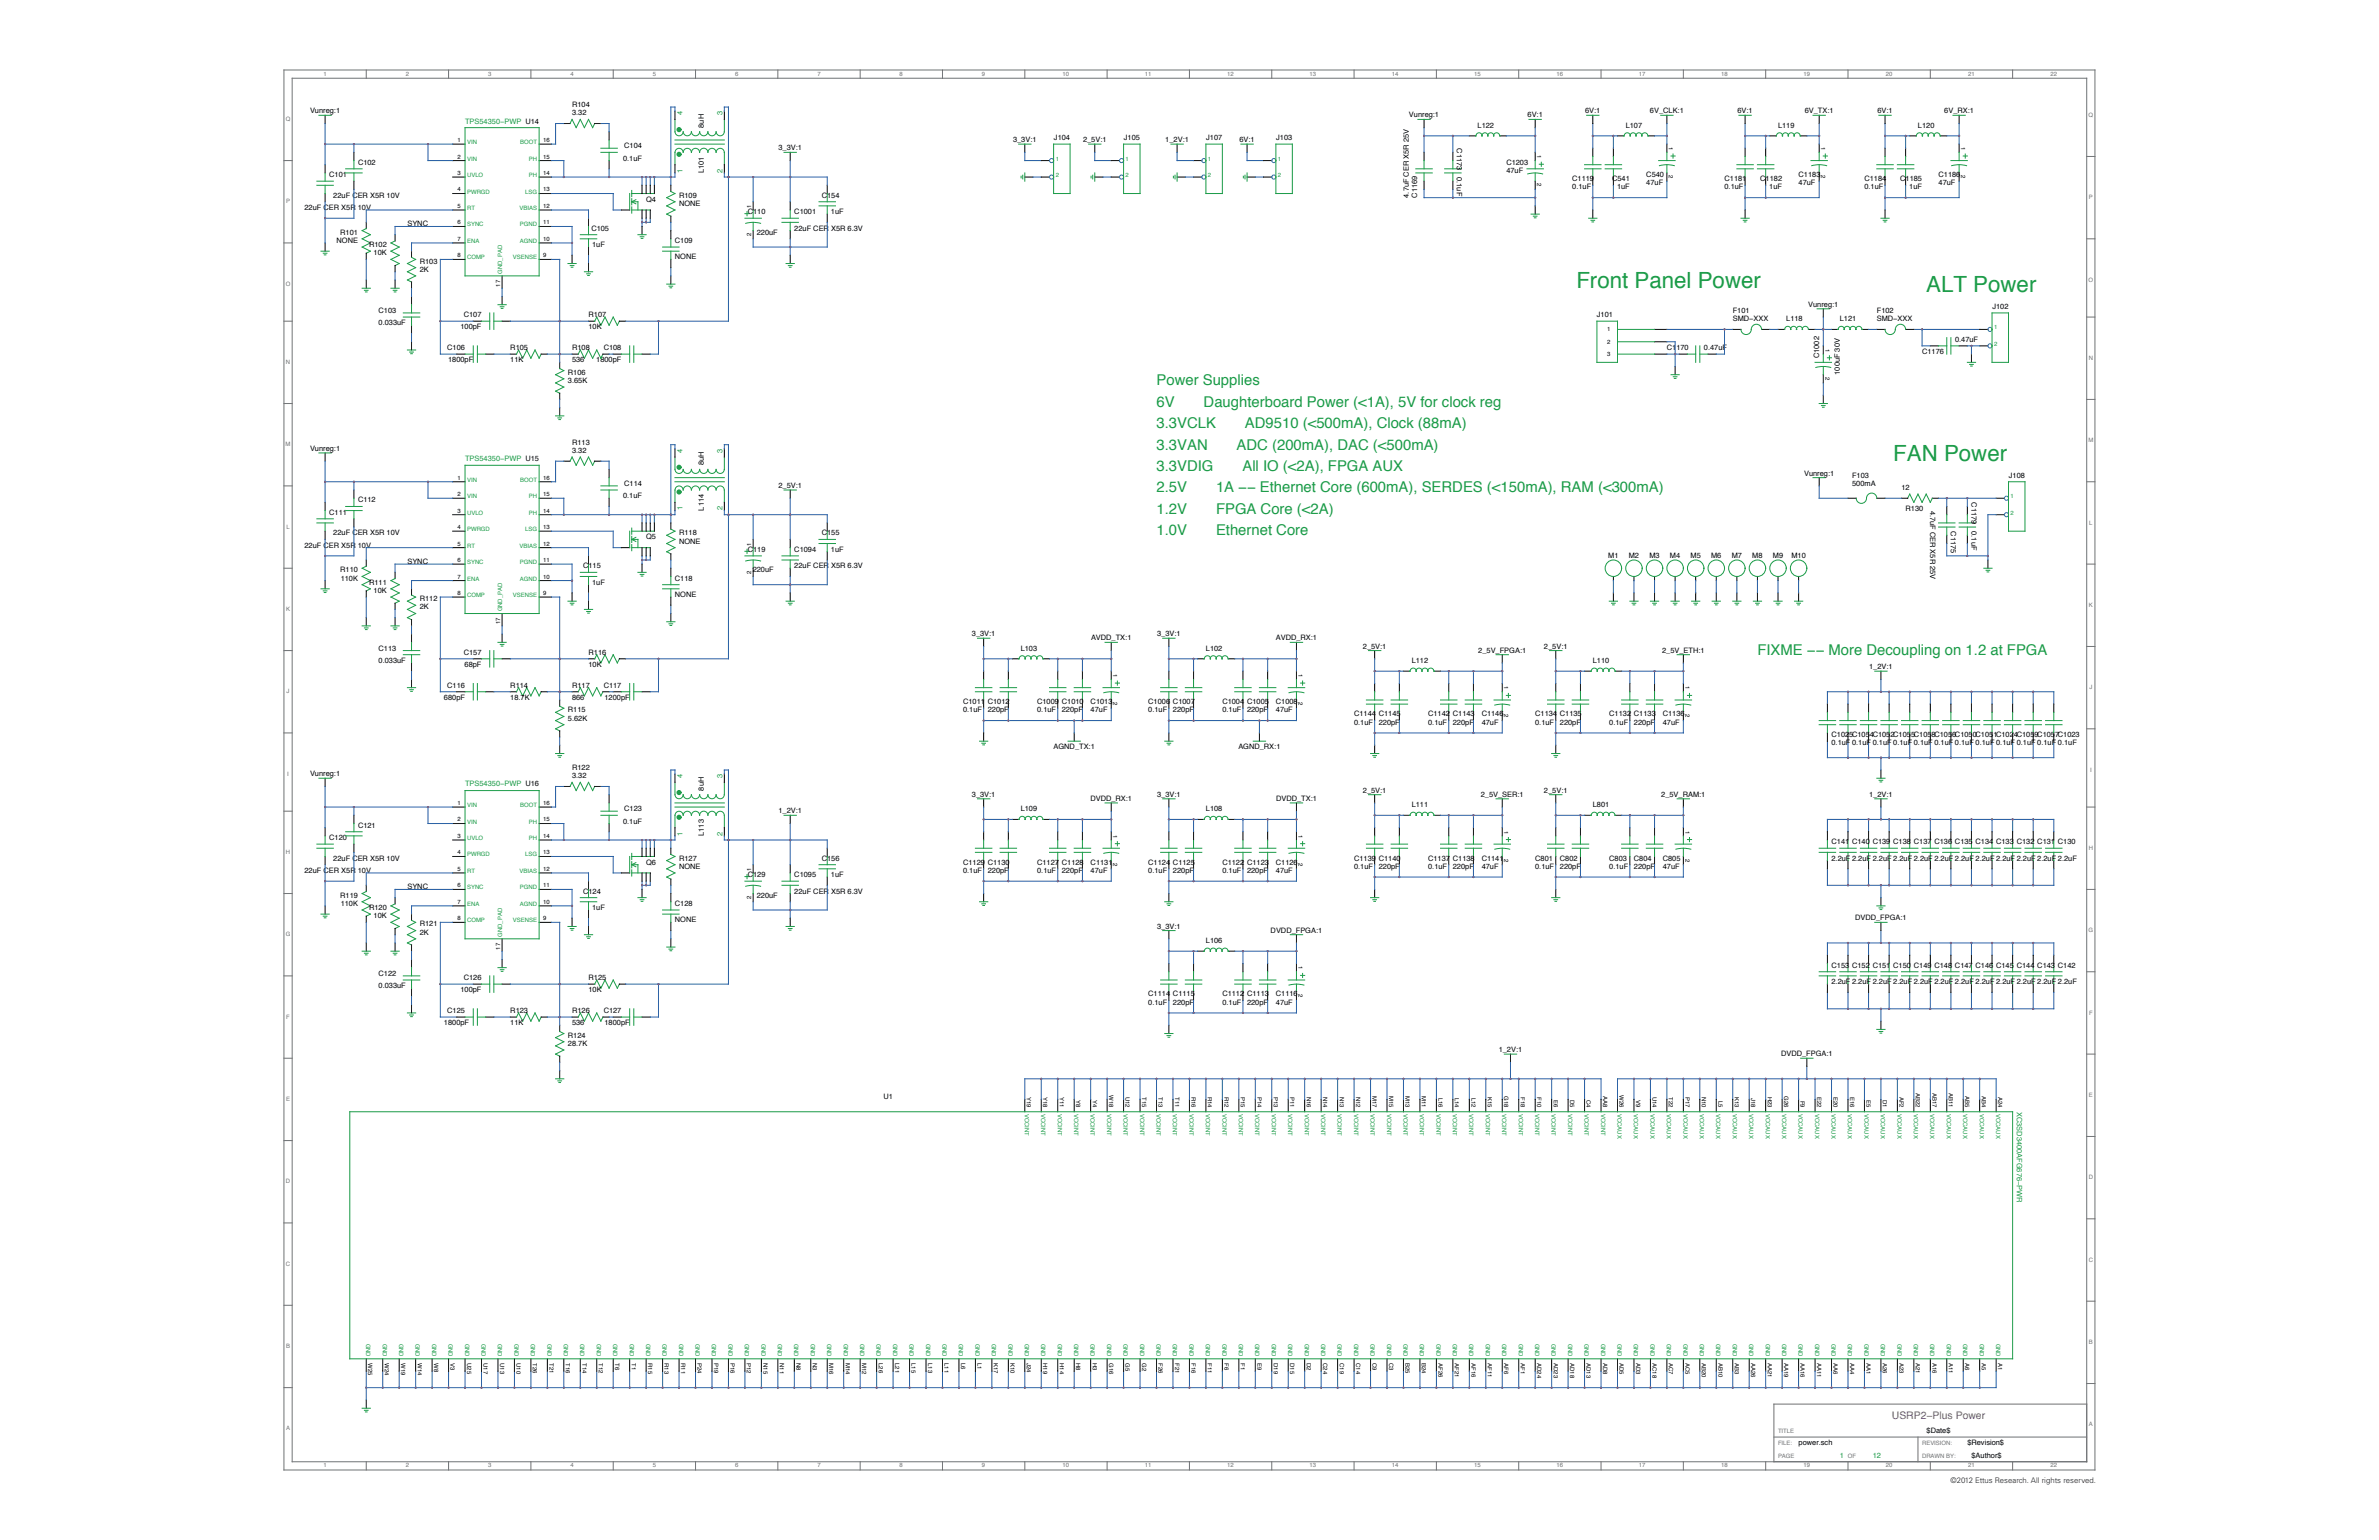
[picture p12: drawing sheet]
<svg xmlns="http://www.w3.org/2000/svg" width="432mm" height="279mm" viewBox="0 0 432 279" stroke-linecap="round" stroke-linejoin="round" font-family="sans-serif">
<defs><g id="words">
<g font-size="4" fill="#1a9b47">
<text x="286.1" y="52.3">Front Panel Power</text>
<text x="349.6" y="53">ALT Power</text>
<text x="343.6" y="83.7">FAN Power</text>
</g>
<g font-size="2.7" fill="#1a9b47">
<text x="209.9" y="69.9">Power Supplies</text>
<text x="209.9" y="73.8">6V</text>
<text x="209.9" y="77.7">3.3VCLK</text>
<text x="218.5" y="73.8">Daughterboard Power (&lt;1A), 5V for clock reg</text>
<text x="226" y="77.7">AD9510 (&lt;500mA), Clock (88mA)</text>
<text x="209.9" y="81.6">3.3VAN</text>
<text x="224.5" y="81.6">ADC (200mA), DAC (&lt;500mA)</text>
<text x="209.9" y="85.5">3.3VDIG</text>
<text x="209.9" y="89.3">2.5V</text>
<text x="220.7" y="89.3">1A −− Ethernet Core (600mA), SERDES (&lt;150mA), RAM (&lt;300mA)</text>
<text x="225.5" y="85.5">All IO (&lt;2A), FPGA AUX</text>
<text x="209.9" y="93.2">1.2V</text>
<text x="220.7" y="93.2">FPGA Core (&lt;2A)</text>
<text x="209.9" y="97.1">1.0V</text>
<text x="220.7" y="97.1">Ethernet Core</text>
<text x="319" y="118.8">FIXME −− More Decoupling on 1.2 at FPGA</text>
</g>
<text font-size="1.9" fill="#ee1b29" x="343.4" y="257.5">USRP2−Plus Power</text>
<text font-size="1.4" fill="#231f20" x="354" y="269.1">©2012 Ettus Research. All rights reserved.</text>
<g font-size="1.3" fill="#000101">
<text x="56.3" y="20.5">Vunreg:1</text>
<text x="103.8" y="20.9">3.32</text>
<text x="103.8" y="19.4">R104</text>
<text x="127.7" y="23.2" transform="rotate(-90 127.7 23.2)">8uH</text>
<text x="255.7" y="21.3">Vunreg:1</text>
<text x="268.2" y="23.2">L122</text>
<text x="277.3" y="21.3">6V:1</text>
<text x="287.7" y="20.5">6V:1</text>
<text x="295.1" y="23.2">L107</text>
<text x="299.5" y="20.5">6V_CLK:1</text>
<text x="315.4" y="20.5">6V:1</text>
<text x="322.7" y="23.2">L119</text>
<text x="327.6" y="20.5">6V_TX:1</text>
<text x="340.8" y="20.5">6V:1</text>
<text x="348.1" y="23.2">L120</text>
<text x="352.9" y="20.5">6V_RX:1</text>
<text x="65" y="29.9">C102</text>
<text x="113.1" y="29.1">0.1uF</text>
<text x="113.3" y="26.9">C104</text>
<text x="141.3" y="27.3">3_3V:1</text>
<text x="183.9" y="25.8">3_3V:1</text>
<text x="191.3" y="25.4">J104</text>
<text x="196.6" y="25.8">2_5V:1</text>
<text x="204" y="25.4">J105</text>
<text x="211.5" y="25.8">1_2V:1</text>
<text x="218.9" y="25.4">J107</text>
<text x="225" y="25.8">6V:1</text>
<text x="231.6" y="25.4">J103</text>
<text x="264.4" y="26.9" transform="rotate(90 264.4 26.9)">C1173</text>
<text x="273.4" y="29.9">C1203</text>
<text x="59.8" y="32.1">C101</text>
<text x="60.5" y="35.9">22uF CER X5R 10V</text>
<text x="123.3" y="35.9">R109</text>
<text x="127.7" y="31.4" transform="rotate(-90 127.7 31.4)">L101</text>
<text x="149.2" y="35.9">C154</text>
<text x="255.7" y="35.9" transform="rotate(-90 255.7 35.9)">4.7uF CER X5R 25V</text>
<text x="257.2" y="35.9" transform="rotate(-90 257.2 35.9)">C1169</text>
<text x="264.4" y="32.1" transform="rotate(90 264.4 32.1)">0.1uF</text>
<text x="273.4" y="31.4">47uF</text>
<text x="285.4" y="32.9">C1119</text>
<text x="285.4" y="34.4">0.1uF</text>
<text x="292.6" y="32.9">C541</text>
<text x="293.5" y="34.4">1uF</text>
<text x="298.8" y="32.1">C540</text>
<text x="298.8" y="33.6">47uF</text>
<text x="313" y="32.9">C1181</text>
<text x="313" y="34.4">0.1uF</text>
<text x="319.5" y="32.9">C1182</text>
<text x="321.1" y="34.4">1uF</text>
<text x="326.5" y="32.1">C1183</text>
<text x="326.5" y="33.6">47uF</text>
<text x="338.4" y="32.9">C1184</text>
<text x="338.4" y="34.4">0.1uF</text>
<text x="344.9" y="32.9">C1185</text>
<text x="346.5" y="34.4">1uF</text>
<text x="351.9" y="32.1">C1186</text>
<text x="351.9" y="33.6">47uF</text>
<text x="55.3" y="38.1">22uF CER X5R 10V</text>
<text x="73.9" y="41.1">SYNC</text>
<text x="107.3" y="41.8">C105</text>
<text x="117.3" y="36.6">Q4</text>
<text x="123.3" y="37.4">NONE</text>
<text x="135.7" y="38.8">C110</text>
<text x="144.2" y="38.8">C1001</text>
<text x="144.2" y="41.8">22uF CER X5R 6.3V</text>
<text x="150.8" y="38.8">1uF</text>
<text x="61.1" y="44.1">NONE</text>
<text x="61.8" y="42.6">R101</text>
<text x="67" y="44.8">R102</text>
<text x="67.8" y="46.3">10K</text>
<text x="76.2" y="47.8">R103</text>
<text x="107.5" y="44.8">1uF</text>
<text x="122.5" y="44.1">C109</text>
<text x="122.5" y="47.1">NONE</text>
<text x="137.4" y="42.6">220uF</text>
<text x="76.2" y="49.3">2K</text>
<text x="68.7" y="56.8">C103</text>
<text x="68.7" y="59">0.033uF</text>
<text x="83.6" y="59.8">100pF</text>
<text x="84.2" y="57.5">C107</text>
<text x="106.8" y="59.8">10K</text>
<text x="106.8" y="57.5">R107</text>
<text x="289.8" y="57.5">J101</text>
<text x="314.5" y="56.8">F101</text>
<text x="314.5" y="58.3">SMD−XXX</text>
<text x="324.2" y="58.3">L118</text>
<text x="328.2" y="55.7">Vunreg:1</text>
<text x="333.9" y="58.3">L121</text>
<text x="340.6" y="56.8">F102</text>
<text x="340.6" y="58.3">SMD−XXX</text>
<text x="361.6" y="56">J102</text>
<text x="81.2" y="63.5">C106</text>
<text x="81.3" y="65.7">1800pF</text>
<text x="92.6" y="65.7">11K</text>
<text x="92.6" y="63.5">R105</text>
<text x="103.8" y="65.7">536</text>
<text x="103.8" y="63.5">R108</text>
<text x="108.2" y="65.7">1800pF</text>
<text x="109.6" y="63.5">C108</text>
<text x="302.5" y="63.5">C1170</text>
<text x="309.3" y="63.5">0.47uF</text>
<text x="330.2" y="65" transform="rotate(-90 330.2 65)">C1002</text>
<text x="348.9" y="64.2">C1176</text>
<text x="354.8" y="62">0.47uF</text>
<text x="103.1" y="69.5">3.65K</text>
<text x="103.1" y="68">R106</text>
<text x="333.9" y="68" transform="rotate(-90 333.9 68)">100uF 30V</text>
<text x="56.3" y="81.8">Vunreg:1</text>
<text x="103.8" y="82.2">3.32</text>
<text x="103.8" y="80.7">R113</text>
<text x="113.3" y="88.2">C114</text>
<text x="127.7" y="84.4" transform="rotate(-90 127.7 84.4)">8uH</text>
<text x="141.3" y="88.5">2_5V:1</text>
<text x="327.5" y="86.3">Vunreg:1</text>
<text x="336.2" y="86.7">F103</text>
<text x="336.2" y="88.2">500mA</text>
<text x="345.1" y="88.9">12</text>
<text x="364.6" y="86.7">J108</text>
<text x="59.8" y="93.4">C111</text>
<text x="65" y="91.1">C112</text>
<text x="113.1" y="90.4">0.1uF</text>
<text x="127.7" y="92.6" transform="rotate(-90 127.7 92.6)">L114</text>
<text x="345.9" y="92.6">R130</text>
<text x="350.4" y="92.6" transform="rotate(90 350.4 92.6)">4.7uF CER X5R 25V</text>
<text x="357.8" y="91.1" transform="rotate(90 357.8 91.1)">C1179</text>
<text x="55.3" y="99.4">22uF CER X5R 10V</text>
<text x="60.5" y="97.1">22uF CER X5R 10V</text>
<text x="117.3" y="97.9">Q5</text>
<text x="123.3" y="98.6">NONE</text>
<text x="123.3" y="97.1">R118</text>
<text x="135.7" y="100.1">C119</text>
<text x="144.2" y="100.1">C1094</text>
<text x="149.2" y="97.1">C155</text>
<text x="150.8" y="100.1">1uF</text>
<text x="291.9" y="101.2">M1</text>
<text x="295.6" y="101.2">M2</text>
<text x="299.4" y="101.2">M3</text>
<text x="303.1" y="101.2">M4</text>
<text x="306.8" y="101.2">M5</text>
<text x="310.6" y="101.2">M6</text>
<text x="314.3" y="101.2">M7</text>
<text x="318" y="101.2">M8</text>
<text x="321.8" y="101.2">M9</text>
<text x="325.1" y="101.2">M10</text>
<text x="354.1" y="96.4" transform="rotate(90 354.1 96.4)">C1175</text>
<text x="357.8" y="96.4" transform="rotate(90 357.8 96.4)">0.1uF</text>
<text x="61.8" y="103.8">R110</text>
<text x="61.8" y="105.3">110K</text>
<text x="67" y="106.1">R111</text>
<text x="67.8" y="107.6">10K</text>
<text x="73.9" y="102.3">SYNC</text>
<text x="105.8" y="103.1">C115</text>
<text x="107.5" y="106.1">1uF</text>
<text x="122.5" y="105.3">C118</text>
<text x="136.6" y="103.8">220uF</text>
<text x="144.2" y="103.1">22uF CER X5R 6.3V</text>
<text x="76.2" y="110.6">2K</text>
<text x="76.2" y="109.1">R112</text>
<text x="122.5" y="108.3">NONE</text>
<text x="68.7" y="118">C113</text>
<text x="84.2" y="118.8">C157</text>
<text x="106.8" y="118.8">R116</text>
<text x="176.4" y="115.4">3_3V:1</text>
<text x="185.3" y="118">L103</text>
<text x="198" y="116.2">AVDD_TX:1</text>
<text x="210" y="115.4">3_3V:1</text>
<text x="218.9" y="118">L102</text>
<text x="231.6" y="116.2">AVDD_RX:1</text>
<text x="247.4" y="117.7">2_5V:1</text>
<text x="268.3" y="118.4">2_5V_FPGA:1</text>
<text x="280.2" y="117.7">2_5V:1</text>
<text x="301.7" y="118.4">2_5V_ETH:1</text>
<text x="68.7" y="120.3">0.033uF</text>
<text x="81.2" y="124.8">C116</text>
<text x="84.3" y="121">68pF</text>
<text x="92.6" y="124.8">R114</text>
<text x="103.8" y="124.8">R117</text>
<text x="106.8" y="121">10K</text>
<text x="109.6" y="124.8">C117</text>
<text x="256.2" y="120.3">L112</text>
<text x="289.1" y="120.3">L110</text>
<text x="339.3" y="121.4">1_2V:1</text>
<text x="80.6" y="127">680pF</text>
<text x="92.6" y="127">18.7K</text>
<text x="103.1" y="130.7">5.62K</text>
<text x="103.1" y="129.2">R115</text>
<text x="103.8" y="127">866</text>
<text x="109.7" y="127">1200pF</text>
<text x="174.8" y="127.7">C1011 C1012</text>
<text x="174.8" y="129.2">0.1uF</text>
<text x="179.3" y="129.2">220pF</text>
<text x="188.2" y="127.7">C1009 C1010</text>
<text x="188.2" y="129.2">0.1uF</text>
<text x="192.7" y="129.2">220pF</text>
<text x="198" y="127.7">C1013</text>
<text x="198" y="129.2">47uF</text>
<text x="208.4" y="127.7">C1006 C1007</text>
<text x="208.4" y="129.2">0.1uF</text>
<text x="212.9" y="129.2">220pF</text>
<text x="221.9" y="127.7">C1004 C1005</text>
<text x="221.9" y="129.2">0.1uF</text>
<text x="226.3" y="129.2">220pF</text>
<text x="231.6" y="127.7">C1008</text>
<text x="231.6" y="129.2">47uF</text>
<text x="245.8" y="130">C1144 C1145</text>
<text x="245.8" y="131.5">0.1uF</text>
<text x="250.3" y="131.5">220pF</text>
<text x="259.2" y="130">C1142 C1143</text>
<text x="259.2" y="131.5">0.1uF</text>
<text x="263.7" y="131.5">220pF</text>
<text x="268.9" y="130">C1146</text>
<text x="268.9" y="131.5">47uF</text>
<text x="278.6" y="130">C1134 C1135</text>
<text x="278.6" y="131.5">0.1uF</text>
<text x="283.1" y="131.5">220pF</text>
<text x="292.1" y="130">C1132 C1133</text>
<text x="292.1" y="131.5">0.1uF</text>
<text x="296.6" y="131.5">220pF</text>
<text x="301.8" y="130">C1136</text>
<text x="301.8" y="131.5">47uF</text>
<text x="191.2" y="135.9">AGND_TX:1</text>
<text x="224.8" y="135.9">AGND_RX:1</text>
<text x="332.4" y="133.7">C1025C1054C1052C1055C1058C1056C1050C1051C1024C1059C1057C1023</text>
<text x="332.4" y="135.2">0.1uF 0.1uF 0.1uF 0.1uF 0.1uF 0.1uF 0.1uF 0.1uF 0.1uF 0.1uF 0.1uF 0.1uF</text>
<text x="56.3" y="140.8">Vunreg:1</text>
<text x="103.8" y="141.2">3.32</text>
<text x="103.8" y="139.7">R122</text>
<text x="127.7" y="143.4" transform="rotate(-90 127.7 143.4)">8uH</text>
<text x="247.4" y="143.8">2_5V:1</text>
<text x="280.2" y="143.8">2_5V:1</text>
<text x="113.1" y="149.4">0.1uF</text>
<text x="113.3" y="147.2">C123</text>
<text x="141.3" y="147.5">1_2V:1</text>
<text x="176.4" y="144.6">3_3V:1</text>
<text x="185.3" y="147.2">L109</text>
<text x="197.9" y="145.3">DVDD_RX:1</text>
<text x="210" y="144.6">3_3V:1</text>
<text x="218.9" y="147.2">L108</text>
<text x="231.6" y="145.3">DVDD_TX:1</text>
<text x="256.2" y="146.4">L111</text>
<text x="268.8" y="144.6">2_5V_SER:1</text>
<text x="289.1" y="146.4">L801</text>
<text x="301.5" y="144.6">2_5V_RAM:1</text>
<text x="339.3" y="144.6">1_2V:1</text>
<text x="59.8" y="152.4">C120</text>
<text x="65" y="150.2">C121</text>
<text x="127.7" y="151.7" transform="rotate(-90 127.7 151.7)">L113</text>
<text x="332.4" y="153.1">C141 C140 C139 C138 C137 C136 C135 C134 C133 C132 C131 C130</text>
<text x="55.3" y="158.4">22uF CER X5R 10V</text>
<text x="60.5" y="156.1">22uF CER X5R 10V</text>
<text x="73.9" y="161.4">SYNC</text>
<text x="117.3" y="156.9">Q6</text>
<text x="123.3" y="157.6">NONE</text>
<text x="123.3" y="156.1">R127</text>
<text x="135.7" y="159.1">C129</text>
<text x="144.2" y="159.1">C1095</text>
<text x="149.2" y="156.1">C156</text>
<text x="150.8" y="159.1">1uF</text>
<text x="174.8" y="156.9">C1129 C1130</text>
<text x="174.8" y="158.4">0.1uF</text>
<text x="179.3" y="158.4">220pF</text>
<text x="188.2" y="156.9">C1127 C1128</text>
<text x="188.2" y="158.4">0.1uF</text>
<text x="192.7" y="158.4">220pF</text>
<text x="198" y="156.9">C1131</text>
<text x="198" y="158.4">47uF</text>
<text x="208.4" y="156.9">C1124 C1125</text>
<text x="208.4" y="158.4">0.1uF</text>
<text x="212.9" y="158.4">220pF</text>
<text x="221.9" y="156.9">C1122 C1123</text>
<text x="221.9" y="158.4">0.1uF</text>
<text x="226.3" y="158.4">220pF</text>
<text x="231.6" y="156.9">C1126</text>
<text x="231.6" y="158.4">47uF</text>
<text x="245.8" y="156.1">C1139 C1140</text>
<text x="245.8" y="157.6">0.1uF</text>
<text x="250.3" y="157.6">220pF</text>
<text x="259.2" y="156.1">C1137 C1138</text>
<text x="259.2" y="157.6">0.1uF</text>
<text x="263.7" y="157.6">220pF</text>
<text x="268.9" y="156.1">C1141</text>
<text x="268.9" y="157.6">47uF</text>
<text x="278.6" y="156.1">C801</text>
<text x="278.6" y="157.6">0.1uF</text>
<text x="283.1" y="156.1">C802</text>
<text x="283.1" y="157.6">220pF</text>
<text x="292.1" y="156.1">C803</text>
<text x="292.1" y="157.6">0.1uF</text>
<text x="296.6" y="156.1">C804</text>
<text x="296.6" y="157.6">220pF</text>
<text x="301.8" y="156.1">C805</text>
<text x="301.8" y="157.6">47uF</text>
<text x="332.4" y="156.1">2.2uF 2.2uF 2.2uF 2.2uF 2.2uF 2.2uF 2.2uF 2.2uF 2.2uF 2.2uF 2.2uF 2.2uF</text>
<text x="61.8" y="162.9">R119</text>
<text x="61.8" y="164.4">110K</text>
<text x="67" y="165.1">R120</text>
<text x="67.8" y="166.6">10K</text>
<text x="105.8" y="162.1">C124</text>
<text x="107.5" y="165.1">1uF</text>
<text x="122.5" y="164.4">C128</text>
<text x="122.5" y="167.3">NONE</text>
<text x="137.4" y="162.9">220uF</text>
<text x="144.2" y="162.1">22uF CER X5R 6.3V</text>
<text x="336.7" y="167">DVDD_FPGA:1</text>
<text x="76.2" y="169.6">2K</text>
<text x="76.2" y="168.1">R121</text>
<text x="210" y="168.5">3_3V:1</text>
<text x="218.9" y="171.1">L106</text>
<text x="230.6" y="169.2">DVDD_FPGA:1</text>
<text x="68.7" y="177.1">C122</text>
<text x="68.7" y="179.3">0.033uF</text>
<text x="84.2" y="177.8">C126</text>
<text x="106.8" y="177.8">R125</text>
<text x="332.4" y="175.6">C153 C152 C151 C150 C149 C148 C147 C146 C145 C144 C143 C142</text>
<text x="332.4" y="178.5">2.2uF 2.2uF 2.2uF 2.2uF 2.2uF 2.2uF 2.2uF 2.2uF 2.2uF 2.2uF 2.2uF 2.2uF</text>
<text x="81.2" y="183.8">C125</text>
<text x="83.6" y="180">100pF</text>
<text x="92.6" y="183.8">R123</text>
<text x="103.8" y="183.8">R126</text>
<text x="106.8" y="180">10K</text>
<text x="109.6" y="183.8">C127</text>
<text x="208.4" y="180.8">C1114 C1115</text>
<text x="208.4" y="182.3">0.1uF</text>
<text x="212.9" y="182.3">220pF</text>
<text x="221.9" y="180.8">C1112 C1113</text>
<text x="221.9" y="182.3">0.1uF</text>
<text x="226.3" y="182.3">220pF</text>
<text x="231.6" y="180.8">C1116</text>
<text x="231.6" y="182.3">47uF</text>
<text x="80.6" y="186">1800pF</text>
<text x="92.6" y="186">11K</text>
<text x="103.1" y="189.8">28.7K</text>
<text x="103.1" y="188.3">R124</text>
<text x="103.8" y="186">536</text>
<text x="109.7" y="186">1800pF</text>
<text x="272" y="190.9">1_2V:1</text>
<text x="323.3" y="191.6">DVDD_FPGA:1</text>
<text x="160.4" y="199.5">U1</text>
<text x="326.5" y="262.2">power.sch</text>
<text x="349.7" y="260">$Date$</text>
<text x="357.1" y="262.2">$Revision$</text>
<text x="357.8" y="264.5">$Author$</text>
</g>
<g font-size="1.3" fill="#1a9b47">
<text x="84.4" y="22.4">TPS54350−PWP U14</text>
<text x="123.9" y="21" transform="rotate(-90 123.9 21)">4</text>
<text x="131.1" y="21" transform="rotate(-90 131.1 21)">3</text>
<text x="123.9" y="31.3" transform="rotate(-90 123.9 31.3)">1</text>
<text x="131.1" y="31.3" transform="rotate(-90 131.1 31.3)">2</text>
<text x="84.4" y="83.7">TPS54350−PWP U15</text>
<text x="123.9" y="82.2" transform="rotate(-90 123.9 82.2)">4</text>
<text x="131.1" y="82.2" transform="rotate(-90 131.1 82.2)">3</text>
<text x="123.9" y="92.6" transform="rotate(-90 123.9 92.6)">1</text>
<text x="131.1" y="92.6" transform="rotate(-90 131.1 92.6)">2</text>
<text x="84.4" y="142.7">TPS54350−PWP U16</text>
<text x="123.9" y="141.2" transform="rotate(-90 123.9 141.2)">4</text>
<text x="131.1" y="141.2" transform="rotate(-90 131.1 141.2)">3</text>
<text x="123.9" y="151.6" transform="rotate(-90 123.9 151.6)">1</text>
<text x="131.1" y="151.6" transform="rotate(-90 131.1 151.6)">2</text>
<text x="366" y="201.7" transform="rotate(90 366 201.7)">XC3SD3400AFG676−PWR</text>
<text x="333.9" y="264.5">1</text>
<text x="339.9" y="264.5">12</text>
</g>
<g font-size="1.1" fill="#6e7374">
<text x="58.7" y="13.7">1</text>
<text x="73.6" y="13.7">2</text>
<text x="88.6" y="13.7">3</text>
<text x="103.5" y="13.7">4</text>
<text x="118.5" y="13.7">5</text>
<text x="133.4" y="13.7">6</text>
<text x="148.4" y="13.7">7</text>
<text x="163.3" y="13.7">8</text>
<text x="178.2" y="13.7">9</text>
<text x="192.9" y="13.7">10</text>
<text x="207.8" y="13.7">11</text>
<text x="222.8" y="13.7">12</text>
<text x="237.7" y="13.7">13</text>
<text x="252.6" y="13.7">14</text>
<text x="267.6" y="13.7">15</text>
<text x="282.5" y="13.7">16</text>
<text x="297.5" y="13.7">17</text>
<text x="312.4" y="13.7">18</text>
<text x="327.3" y="13.7">19</text>
<text x="342.3" y="13.7">20</text>
<text x="357.2" y="13.7">21</text>
<text x="372.2" y="13.7">22</text>
<text x="51.9" y="22">Q</text>
<text x="379.1" y="21.2">Q</text>
<text x="51.9" y="36.9">P</text>
<text x="379.1" y="36.1">P</text>
<text x="51.9" y="51.8">O</text>
<text x="379.1" y="51.1">O</text>
<text x="379.1" y="65.3">N</text>
<text x="51.9" y="66">N</text>
<text x="51.8" y="81">M</text>
<text x="379" y="80.2">M</text>
<text x="52" y="95.9">L</text>
<text x="379.2" y="95.2">L</text>
<text x="51.9" y="110.8">K</text>
<text x="379.1" y="110.1">K</text>
<text x="52" y="125.8">J</text>
<text x="379.2" y="125">J</text>
<text x="52.1" y="140.7">I</text>
<text x="379.3" y="140">I</text>
<text x="51.9" y="154.9">H</text>
<text x="379.1" y="154.2">H</text>
<text x="51.9" y="169.9">G</text>
<text x="379.1" y="169.1">G</text>
<text x="52" y="184.8">F</text>
<text x="379.2" y="184.1">F</text>
<text x="51.9" y="199.7">E</text>
<text x="379.1" y="199">E</text>
<text x="51.9" y="214.7">D</text>
<text x="379.1" y="213.9">D</text>
<text x="51.9" y="229.6">C</text>
<text x="379.1" y="228.9">C</text>
<text x="51.9" y="244.6">B</text>
<text x="379.1" y="243.8">B</text>
<text x="51.9" y="259.5">A</text>
<text x="322.7" y="262.2">FILE:</text>
<text x="322.7" y="260">TITLE</text>
<text x="348.9" y="262.2">REVISION:</text>
<text x="379.1" y="258.8">A</text>
<text x="58.7" y="266.2">1</text>
<text x="73.6" y="266.2">2</text>
<text x="88.6" y="266.2">3</text>
<text x="103.5" y="266.2">4</text>
<text x="118.5" y="266.2">5</text>
<text x="133.4" y="266.2">6</text>
<text x="148.4" y="266.2">7</text>
<text x="163.3" y="266.2">8</text>
<text x="178.2" y="266.2">9</text>
<text x="192.9" y="266.2">10</text>
<text x="207.8" y="266.2">11</text>
<text x="222.8" y="266.2">12</text>
<text x="237.7" y="266.2">13</text>
<text x="252.6" y="266.2">14</text>
<text x="267.6" y="266.2">15</text>
<text x="282.5" y="266.2">16</text>
<text x="297.5" y="266.2">17</text>
<text x="312.4" y="266.2">18</text>
<text x="322.7" y="264.5">PAGE</text>
<text x="327.3" y="266.2">19</text>
<text x="335.4" y="264.5">OF</text>
<text x="342.3" y="266.2">20</text>
<text x="348.9" y="264.5">DRAWN BY:</text>
<text x="357.2" y="266.2">21</text>
<text x="372.2" y="266.2">22</text>
</g>
<g font-size="1.1" fill="#000101">
<text x="83.1" y="25.8">1</text>
<text x="83.1" y="28.8">2</text>
<text x="98.6" y="25.8">16</text>
<text x="98.6" y="28.8">15</text>
<text x="279" y="28.2" transform="rotate(90 279 28.2)">1</text>
<text x="302.9" y="26.7" transform="rotate(90 302.9 26.7)">1</text>
<text x="330.6" y="26.7" transform="rotate(90 330.6 26.7)">1</text>
<text x="356" y="26.7" transform="rotate(90 356 26.7)">1</text>
<text x="83.1" y="31.7">3</text>
<text x="83.1" y="34.7">4</text>
<text x="98.6" y="31.7">14</text>
<text x="98.6" y="34.7">13</text>
<text x="279" y="33.2" transform="rotate(90 279 33.2)">2</text>
<text x="302.9" y="31.7" transform="rotate(90 302.9 31.7)">2</text>
<text x="330.6" y="31.7" transform="rotate(90 330.6 31.7)">2</text>
<text x="356" y="31.7" transform="rotate(90 356 31.7)">2</text>
<text x="83.1" y="37.7">5</text>
<text x="83.1" y="40.7">6</text>
<text x="98.6" y="37.7">12</text>
<text x="98.6" y="40.7">11</text>
<text x="136.3" y="37.7" transform="rotate(-90 136.3 37.7)">1</text>
<text x="83.1" y="43.7">7</text>
<text x="83.1" y="46.7">8</text>
<text x="98.6" y="43.7">10</text>
<text x="98.6" y="46.7">9</text>
<text x="136.3" y="42.8" transform="rotate(-90 136.3 42.8)">2</text>
<text x="90.8" y="52" transform="rotate(-90 90.8 52)">17</text>
<text x="291.7" y="62.4">2</text>
<text x="291.7" y="60.1">1</text>
<text x="291.7" y="64.6">3</text>
<text x="331.3" y="63.3" transform="rotate(90 331.3 63.3)">1</text>
<text x="331.3" y="68.4" transform="rotate(90 331.3 68.4)">2</text>
<text x="83.1" y="87">1</text>
<text x="98.6" y="87">16</text>
<text x="83.1" y="90">2</text>
<text x="83.1" y="93">3</text>
<text x="83.1" y="96">4</text>
<text x="98.6" y="90">15</text>
<text x="98.6" y="93">14</text>
<text x="98.6" y="96">13</text>
<text x="83.1" y="99">5</text>
<text x="83.1" y="102">6</text>
<text x="98.6" y="99">12</text>
<text x="98.6" y="102">11</text>
<text x="136.3" y="99" transform="rotate(-90 136.3 99)">1</text>
<text x="83.1" y="105">7</text>
<text x="83.1" y="107.9">8</text>
<text x="98.6" y="105">10</text>
<text x="98.6" y="107.9">9</text>
<text x="136.3" y="104.1" transform="rotate(-90 136.3 104.1)">2</text>
<text x="90.8" y="113.3" transform="rotate(-90 90.8 113.3)">17</text>
<text x="202.1" y="122.3" transform="rotate(90 202.1 122.3)">1</text>
<text x="235.7" y="122.3" transform="rotate(90 235.7 122.3)">1</text>
<text x="273" y="124.5" transform="rotate(90 273 124.5)">1</text>
<text x="305.9" y="124.5" transform="rotate(90 305.9 124.5)">1</text>
<text x="202.1" y="127.4" transform="rotate(90 202.1 127.4)">2</text>
<text x="235.7" y="127.4" transform="rotate(90 235.7 127.4)">2</text>
<text x="273" y="129.6" transform="rotate(90 273 129.6)">2</text>
<text x="305.9" y="129.6" transform="rotate(90 305.9 129.6)">2</text>
<text x="83.1" y="146">1</text>
<text x="83.1" y="149">2</text>
<text x="98.6" y="146">16</text>
<text x="98.6" y="149">15</text>
<text x="83.1" y="152">3</text>
<text x="83.1" y="155">4</text>
<text x="98.6" y="152">14</text>
<text x="98.6" y="155">13</text>
<text x="202.1" y="151.4" transform="rotate(90 202.1 151.4)">1</text>
<text x="235.7" y="151.4" transform="rotate(90 235.7 151.4)">1</text>
<text x="273" y="150.7" transform="rotate(90 273 150.7)">1</text>
<text x="273" y="155.8" transform="rotate(90 273 155.8)">2</text>
<text x="305.9" y="150.7" transform="rotate(90 305.9 150.7)">1</text>
<text x="305.9" y="155.8" transform="rotate(90 305.9 155.8)">2</text>
<text x="83.1" y="158">5</text>
<text x="83.1" y="161">6</text>
<text x="98.6" y="158">12</text>
<text x="98.6" y="161">11</text>
<text x="136.3" y="158" transform="rotate(-90 136.3 158)">1</text>
<text x="202.1" y="156.5" transform="rotate(90 202.1 156.5)">2</text>
<text x="235.7" y="156.5" transform="rotate(90 235.7 156.5)">2</text>
<text x="83.1" y="164">7</text>
<text x="83.1" y="167">8</text>
<text x="98.6" y="164">10</text>
<text x="98.6" y="167">9</text>
<text x="136.3" y="163.1" transform="rotate(-90 136.3 163.1)">2</text>
<text x="90.8" y="172.3" transform="rotate(-90 90.8 172.3)">17</text>
<text x="235.7" y="175.3" transform="rotate(90 235.7 175.3)">1</text>
<text x="235.7" y="180.4" transform="rotate(90 235.7 180.4)">2</text>
<text x="186.4" y="199" transform="rotate(90 186.4 199)">Y19</text>
<text x="189.4" y="199" transform="rotate(90 189.4 199)">Y18</text>
<text x="192.4" y="199" transform="rotate(90 192.4 199)">Y11</text>
<text x="195.3" y="199.6" transform="rotate(90 195.3 199.6)">Y8</text>
<text x="198.3" y="199.6" transform="rotate(90 198.3 199.6)">Y4</text>
<text x="201.3" y="198.7" transform="rotate(90 201.3 198.7)">W18</text>
<text x="204.3" y="199" transform="rotate(90 204.3 199)">U12</text>
<text x="207.3" y="199.1" transform="rotate(90 207.3 199.1)">T15</text>
<text x="210.3" y="199.1" transform="rotate(90 210.3 199.1)">T13</text>
<text x="213.3" y="199.1" transform="rotate(90 213.3 199.1)">T11</text>
<text x="216.3" y="199" transform="rotate(90 216.3 199)">R16</text>
<text x="219.3" y="199" transform="rotate(90 219.3 199)">R14</text>
<text x="222.2" y="199" transform="rotate(90 222.2 199)">R12</text>
<text x="225.2" y="199" transform="rotate(90 225.2 199)">P15</text>
<text x="228.2" y="199" transform="rotate(90 228.2 199)">P14</text>
<text x="231.2" y="199" transform="rotate(90 231.2 199)">P13</text>
<text x="234.2" y="199" transform="rotate(90 234.2 199)">P11</text>
<text x="237.2" y="199" transform="rotate(90 237.2 199)">N16</text>
<text x="240.2" y="199" transform="rotate(90 240.2 199)">N14</text>
<text x="243.2" y="199" transform="rotate(90 243.2 199)">N13</text>
<text x="246.1" y="199" transform="rotate(90 246.1 199)">N12</text>
<text x="249.1" y="198.9" transform="rotate(90 249.1 198.9)">M17</text>
<text x="252.1" y="198.9" transform="rotate(90 252.1 198.9)">M15</text>
<text x="255.1" y="198.9" transform="rotate(90 255.1 198.9)">M13</text>
<text x="258.1" y="198.9" transform="rotate(90 258.1 198.9)">M11</text>
<text x="261.1" y="199.2" transform="rotate(90 261.1 199.2)">L16</text>
<text x="264.1" y="199.2" transform="rotate(90 264.1 199.2)">L14</text>
<text x="267.1" y="199.2" transform="rotate(90 267.1 199.2)">L12</text>
<text x="270.1" y="199" transform="rotate(90 270.1 199)">K15</text>
<text x="273" y="198.9" transform="rotate(90 273 198.9)">G18</text>
<text x="276" y="199.1" transform="rotate(90 276 199.1)">F18</text>
<text x="279" y="199.1" transform="rotate(90 279 199.1)">F10</text>
<text x="282" y="199.6" transform="rotate(90 282 199.6)">E6</text>
<text x="285" y="199.6" transform="rotate(90 285 199.6)">D5</text>
<text x="288" y="199.6" transform="rotate(90 288 199.6)">C4</text>
<text x="291" y="198.9" transform="rotate(90 291 198.9)">AA8</text>
<text x="294" y="198.7" transform="rotate(90 294 198.7)">W26</text>
<text x="296.9" y="199.6" transform="rotate(90 296.9 199.6)">V9</text>
<text x="299.9" y="199" transform="rotate(90 299.9 199)">U14</text>
<text x="302.9" y="199.1" transform="rotate(90 302.9 199.1)">T22</text>
<text x="305.9" y="199" transform="rotate(90 305.9 199)">P17</text>
<text x="308.9" y="199" transform="rotate(90 308.9 199)">N10</text>
<text x="311.9" y="199.8" transform="rotate(90 311.9 199.8)">L5</text>
<text x="314.9" y="199" transform="rotate(90 314.9 199)">K13</text>
<text x="317.9" y="199.2" transform="rotate(90 317.9 199.2)">J18</text>
<text x="320.9" y="199" transform="rotate(90 320.9 199)">H23</text>
<text x="323.8" y="198.9" transform="rotate(90 323.8 198.9)">G26</text>
<text x="326.8" y="199.7" transform="rotate(90 326.8 199.7)">F9</text>
<text x="329.8" y="199" transform="rotate(90 329.8 199)">E22</text>
<text x="332.8" y="199" transform="rotate(90 332.8 199)">E20</text>
<text x="335.8" y="199" transform="rotate(90 335.8 199)">E16</text>
<text x="338.8" y="199.6" transform="rotate(90 338.8 199.6)">E5</text>
<text x="341.8" y="199.6" transform="rotate(90 341.8 199.6)">D1</text>
<text x="344.8" y="199" transform="rotate(90 344.8 199)">AF2</text>
<text x="347.7" y="198.3" transform="rotate(90 347.7 198.3)">AB22</text>
<text x="350.7" y="198.3" transform="rotate(90 350.7 198.3)">AB17</text>
<text x="353.7" y="198.3" transform="rotate(90 353.7 198.3)">AB11</text>
<text x="356.7" y="198.9" transform="rotate(90 356.7 198.9)">AB5</text>
<text x="359.7" y="198.9" transform="rotate(90 359.7 198.9)">AB4</text>
<text x="362.7" y="199" transform="rotate(90 362.7 199)">A24</text>
<text x="66.9" y="247.3" transform="rotate(90 66.9 247.3)">W25</text>
<text x="69.8" y="247.3" transform="rotate(90 69.8 247.3)">W24</text>
<text x="72.8" y="247.3" transform="rotate(90 72.8 247.3)">W19</text>
<text x="75.8" y="247.3" transform="rotate(90 75.8 247.3)">W14</text>
<text x="78.8" y="247.3" transform="rotate(90 78.8 247.3)">W8</text>
<text x="81.8" y="247.3" transform="rotate(90 81.8 247.3)">V3</text>
<text x="84.8" y="247.3" transform="rotate(90 84.8 247.3)">U25</text>
<text x="87.8" y="247.3" transform="rotate(90 87.8 247.3)">U17</text>
<text x="90.8" y="247.3" transform="rotate(90 90.8 247.3)">U13</text>
<text x="93.7" y="247.3" transform="rotate(90 93.7 247.3)">U10</text>
<text x="96.7" y="247.3" transform="rotate(90 96.7 247.3)">T26</text>
<text x="99.7" y="247.3" transform="rotate(90 99.7 247.3)">T21</text>
<text x="102.7" y="247.3" transform="rotate(90 102.7 247.3)">T16</text>
<text x="105.7" y="247.3" transform="rotate(90 105.7 247.3)">T14</text>
<text x="108.7" y="247.3" transform="rotate(90 108.7 247.3)">T12</text>
<text x="111.7" y="247.3" transform="rotate(90 111.7 247.3)">T6</text>
<text x="114.7" y="247.3" transform="rotate(90 114.7 247.3)">T1</text>
<text x="117.7" y="247.3" transform="rotate(90 117.7 247.3)">R15</text>
<text x="120.6" y="247.3" transform="rotate(90 120.6 247.3)">R13</text>
<text x="123.6" y="247.3" transform="rotate(90 123.6 247.3)">R11</text>
<text x="126.6" y="247.3" transform="rotate(90 126.6 247.3)">P24</text>
<text x="129.6" y="247.3" transform="rotate(90 129.6 247.3)">P19</text>
<text x="132.6" y="247.3" transform="rotate(90 132.6 247.3)">P16</text>
<text x="135.6" y="247.3" transform="rotate(90 135.6 247.3)">P12</text>
<text x="138.6" y="247.3" transform="rotate(90 138.6 247.3)">N15</text>
<text x="141.6" y="247.3" transform="rotate(90 141.6 247.3)">N11</text>
<text x="144.5" y="247.3" transform="rotate(90 144.5 247.3)">N8</text>
<text x="147.5" y="247.3" transform="rotate(90 147.5 247.3)">N3</text>
<text x="150.5" y="247.3" transform="rotate(90 150.5 247.3)">M16</text>
<text x="153.5" y="247.3" transform="rotate(90 153.5 247.3)">M14</text>
<text x="156.5" y="247.3" transform="rotate(90 156.5 247.3)">M12</text>
<text x="159.5" y="247.3" transform="rotate(90 159.5 247.3)">L26</text>
<text x="162.5" y="247.3" transform="rotate(90 162.5 247.3)">L21</text>
<text x="165.5" y="247.3" transform="rotate(90 165.5 247.3)">L15</text>
<text x="168.5" y="247.3" transform="rotate(90 168.5 247.3)">L13</text>
<text x="171.4" y="247.3" transform="rotate(90 171.4 247.3)">L11</text>
<text x="174.4" y="247.3" transform="rotate(90 174.4 247.3)">L6</text>
<text x="177.4" y="247.3" transform="rotate(90 177.4 247.3)">L1</text>
<text x="180.4" y="247.3" transform="rotate(90 180.4 247.3)">K17</text>
<text x="183.4" y="247.3" transform="rotate(90 183.4 247.3)">K10</text>
<text x="186.4" y="247.3" transform="rotate(90 186.4 247.3)">J24</text>
<text x="189.4" y="247.3" transform="rotate(90 189.4 247.3)">H19</text>
<text x="192.4" y="247.3" transform="rotate(90 192.4 247.3)">H14</text>
<text x="195.3" y="247.3" transform="rotate(90 195.3 247.3)">H8</text>
<text x="198.3" y="247.3" transform="rotate(90 198.3 247.3)">H3</text>
<text x="201.3" y="247.3" transform="rotate(90 201.3 247.3)">G16</text>
<text x="204.3" y="247.3" transform="rotate(90 204.3 247.3)">G5</text>
<text x="207.3" y="247.3" transform="rotate(90 207.3 247.3)">G2</text>
<text x="210.3" y="247.3" transform="rotate(90 210.3 247.3)">F26</text>
<text x="213.3" y="247.3" transform="rotate(90 213.3 247.3)">F21</text>
<text x="216.3" y="247.3" transform="rotate(90 216.3 247.3)">F16</text>
<text x="219.3" y="247.3" transform="rotate(90 219.3 247.3)">F11</text>
<text x="222.2" y="247.3" transform="rotate(90 222.2 247.3)">F6</text>
<text x="225.2" y="247.3" transform="rotate(90 225.2 247.3)">F1</text>
<text x="228.2" y="247.3" transform="rotate(90 228.2 247.3)">E9</text>
<text x="231.2" y="247.3" transform="rotate(90 231.2 247.3)">D19</text>
<text x="234.2" y="247.3" transform="rotate(90 234.2 247.3)">D15</text>
<text x="237.2" y="247.3" transform="rotate(90 237.2 247.3)">D2</text>
<text x="240.2" y="247.3" transform="rotate(90 240.2 247.3)">C24</text>
<text x="243.2" y="247.3" transform="rotate(90 243.2 247.3)">C19</text>
<text x="246.1" y="247.3" transform="rotate(90 246.1 247.3)">C14</text>
<text x="249.1" y="247.3" transform="rotate(90 249.1 247.3)">C9</text>
<text x="252.1" y="247.3" transform="rotate(90 252.1 247.3)">C3</text>
<text x="255.1" y="247.3" transform="rotate(90 255.1 247.3)">B25</text>
<text x="258.1" y="247.3" transform="rotate(90 258.1 247.3)">B24</text>
<text x="261.1" y="247.3" transform="rotate(90 261.1 247.3)">AF26</text>
<text x="264.1" y="247.3" transform="rotate(90 264.1 247.3)">AF21</text>
<text x="267.1" y="247.3" transform="rotate(90 267.1 247.3)">AF16</text>
<text x="270.1" y="247.3" transform="rotate(90 270.1 247.3)">AF11</text>
<text x="273" y="247.3" transform="rotate(90 273 247.3)">AF6</text>
<text x="276" y="247.3" transform="rotate(90 276 247.3)">AF1</text>
<text x="279" y="247.3" transform="rotate(90 279 247.3)">AD24</text>
<text x="282" y="247.3" transform="rotate(90 282 247.3)">AD23</text>
<text x="285" y="247.3" transform="rotate(90 285 247.3)">AD18</text>
<text x="288" y="247.3" transform="rotate(90 288 247.3)">AD13</text>
<text x="291" y="247.3" transform="rotate(90 291 247.3)">AD8</text>
<text x="294" y="247.3" transform="rotate(90 294 247.3)">AD5</text>
<text x="296.9" y="247.3" transform="rotate(90 296.9 247.3)">AD3</text>
<text x="299.9" y="247.3" transform="rotate(90 299.9 247.3)">AC18</text>
<text x="302.9" y="247.3" transform="rotate(90 302.9 247.3)">AC7</text>
<text x="305.9" y="247.3" transform="rotate(90 305.9 247.3)">AC5</text>
<text x="308.9" y="247.3" transform="rotate(90 308.9 247.3)">AB20</text>
<text x="311.9" y="247.3" transform="rotate(90 311.9 247.3)">AB10</text>
<text x="314.9" y="247.3" transform="rotate(90 314.9 247.3)">AB3</text>
<text x="317.9" y="247.3" transform="rotate(90 317.9 247.3)">AA26</text>
<text x="320.9" y="247.3" transform="rotate(90 320.9 247.3)">AA21</text>
<text x="323.8" y="247.3" transform="rotate(90 323.8 247.3)">AA19</text>
<text x="326.8" y="247.3" transform="rotate(90 326.8 247.3)">AA16</text>
<text x="329.8" y="247.3" transform="rotate(90 329.8 247.3)">AA11</text>
<text x="332.8" y="247.3" transform="rotate(90 332.8 247.3)">AA6</text>
<text x="335.8" y="247.3" transform="rotate(90 335.8 247.3)">AA4</text>
<text x="338.8" y="247.3" transform="rotate(90 338.8 247.3)">AA1</text>
<text x="341.8" y="247.3" transform="rotate(90 341.8 247.3)">A26</text>
<text x="344.8" y="247.3" transform="rotate(90 344.8 247.3)">A23</text>
<text x="347.7" y="247.3" transform="rotate(90 347.7 247.3)">A21</text>
<text x="350.7" y="247.3" transform="rotate(90 350.7 247.3)">A16</text>
<text x="353.7" y="247.3" transform="rotate(90 353.7 247.3)">A11</text>
<text x="356.7" y="247.3" transform="rotate(90 356.7 247.3)">A6</text>
<text x="359.7" y="247.3" transform="rotate(90 359.7 247.3)">A5</text>
<text x="362.7" y="247.3" transform="rotate(90 362.7 247.3)">A1</text>
</g>
<g font-size="1.1" fill="#1a9b47">
<text x="84.8" y="26.1">VIN</text>
<text x="84.8" y="29.1">VIN</text>
<text x="94.4" y="26.1">BOOT</text>
<text x="96" y="29.1">PH</text>
<text x="191.6" y="29.1">1</text>
<text x="204.3" y="29.1">1</text>
<text x="219.3" y="29.1">1</text>
<text x="232" y="29.1">1</text>
<text x="84.8" y="32.1">UVLO</text>
<text x="84.8" y="35.1">PWRGD</text>
<text x="95.3" y="35.1">LSG</text>
<text x="96" y="32.1">PH</text>
<text x="191.6" y="32.1">2</text>
<text x="204.3" y="32.1">2</text>
<text x="219.3" y="32.1">2</text>
<text x="232" y="32.1">2</text>
<text x="84.8" y="38.1">RT</text>
<text x="84.8" y="41.1">SYNC</text>
<text x="94.3" y="38.1">VBIAS</text>
<text x="94.4" y="41.1">PGND</text>
<text x="84.8" y="44.1">ENA</text>
<text x="84.8" y="47.1">COMP</text>
<text x="93.1" y="47.1">VSENSE</text>
<text x="94.4" y="44.1">AGND</text>
<text x="91.1" y="49.7" transform="rotate(-90 91.1 49.7)">GND_PAD</text>
<text x="361.9" y="59.8">1</text>
<text x="361.9" y="62.8">2</text>
<text x="84.8" y="87.4">VIN</text>
<text x="94.4" y="87.4">BOOT</text>
<text x="84.8" y="90.4">VIN</text>
<text x="84.8" y="93.4">UVLO</text>
<text x="96" y="90.4">PH</text>
<text x="96" y="93.4">PH</text>
<text x="364.9" y="90.4">1</text>
<text x="364.9" y="93.4">2</text>
<text x="84.8" y="96.4">PWRGD</text>
<text x="84.8" y="99.4">RT</text>
<text x="94.3" y="99.4">VBIAS</text>
<text x="95.3" y="96.4">LSG</text>
<text x="84.8" y="102.3">SYNC</text>
<text x="84.8" y="105.3">ENA</text>
<text x="94.4" y="102.3">PGND</text>
<text x="94.4" y="105.3">AGND</text>
<text x="84.8" y="108.3">COMP</text>
<text x="91.1" y="110.9" transform="rotate(-90 91.1 110.9)">GND_PAD</text>
<text x="93.1" y="108.3">VSENSE</text>
<text x="84.8" y="146.4">VIN</text>
<text x="84.8" y="149.4">VIN</text>
<text x="94.4" y="146.4">BOOT</text>
<text x="96" y="149.4">PH</text>
<text x="84.8" y="152.4">UVLO</text>
<text x="84.8" y="155.4">PWRGD</text>
<text x="95.3" y="155.4">LSG</text>
<text x="96" y="152.4">PH</text>
<text x="84.8" y="158.4">RT</text>
<text x="84.8" y="161.4">SYNC</text>
<text x="94.3" y="158.4">VBIAS</text>
<text x="94.4" y="161.4">PGND</text>
<text x="84.8" y="164.4">ENA</text>
<text x="84.8" y="167.3">COMP</text>
<text x="93.1" y="167.3">VSENSE</text>
<text x="94.4" y="164.4">AGND</text>
<text x="91.1" y="170" transform="rotate(-90 91.1 170)">GND_PAD</text>
<text x="186" y="202.1" transform="rotate(90 186 202.1)">VCCINT</text>
<text x="189" y="202.1" transform="rotate(90 189 202.1)">VCCINT</text>
<text x="192" y="202.1" transform="rotate(90 192 202.1)">VCCINT</text>
<text x="195" y="202.1" transform="rotate(90 195 202.1)">VCCINT</text>
<text x="198" y="202.1" transform="rotate(90 198 202.1)">VCCINT</text>
<text x="200.9" y="202.1" transform="rotate(90 200.9 202.1)">VCCINT</text>
<text x="203.9" y="202.1" transform="rotate(90 203.9 202.1)">VCCINT</text>
<text x="206.9" y="202.1" transform="rotate(90 206.9 202.1)">VCCINT</text>
<text x="209.9" y="202.1" transform="rotate(90 209.9 202.1)">VCCINT</text>
<text x="212.9" y="202.1" transform="rotate(90 212.9 202.1)">VCCINT</text>
<text x="215.9" y="202.1" transform="rotate(90 215.9 202.1)">VCCINT</text>
<text x="218.9" y="202.1" transform="rotate(90 218.9 202.1)">VCCINT</text>
<text x="221.9" y="202.1" transform="rotate(90 221.9 202.1)">VCCINT</text>
<text x="224.9" y="202.1" transform="rotate(90 224.9 202.1)">VCCINT</text>
<text x="227.8" y="202.1" transform="rotate(90 227.8 202.1)">VCCINT</text>
<text x="230.8" y="202.1" transform="rotate(90 230.8 202.1)">VCCINT</text>
<text x="233.8" y="202.1" transform="rotate(90 233.8 202.1)">VCCINT</text>
<text x="236.8" y="202.1" transform="rotate(90 236.8 202.1)">VCCINT</text>
<text x="239.8" y="202.1" transform="rotate(90 239.8 202.1)">VCCINT</text>
<text x="242.8" y="202.1" transform="rotate(90 242.8 202.1)">VCCINT</text>
<text x="245.8" y="202.1" transform="rotate(90 245.8 202.1)">VCCINT</text>
<text x="248.8" y="202.1" transform="rotate(90 248.8 202.1)">VCCINT</text>
<text x="251.7" y="202.1" transform="rotate(90 251.7 202.1)">VCCINT</text>
<text x="254.7" y="202.1" transform="rotate(90 254.7 202.1)">VCCINT</text>
<text x="257.7" y="202.1" transform="rotate(90 257.7 202.1)">VCCINT</text>
<text x="260.7" y="202.1" transform="rotate(90 260.7 202.1)">VCCINT</text>
<text x="263.7" y="202.1" transform="rotate(90 263.7 202.1)">VCCINT</text>
<text x="266.7" y="202.1" transform="rotate(90 266.7 202.1)">VCCINT</text>
<text x="269.7" y="202.1" transform="rotate(90 269.7 202.1)">VCCINT</text>
<text x="272.7" y="202.1" transform="rotate(90 272.7 202.1)">VCCINT</text>
<text x="275.7" y="202.1" transform="rotate(90 275.7 202.1)">VCCINT</text>
<text x="278.6" y="202.1" transform="rotate(90 278.6 202.1)">VCCINT</text>
<text x="281.6" y="202.1" transform="rotate(90 281.6 202.1)">VCCINT</text>
<text x="284.6" y="202.1" transform="rotate(90 284.6 202.1)">VCCINT</text>
<text x="287.6" y="202.1" transform="rotate(90 287.6 202.1)">VCCINT</text>
<text x="290.6" y="202.1" transform="rotate(90 290.6 202.1)">VCCINT</text>
<text x="293.6" y="202.1" transform="rotate(90 293.6 202.1)">VCCAUX</text>
<text x="296.6" y="202.1" transform="rotate(90 296.6 202.1)">VCCAUX</text>
<text x="299.6" y="202.1" transform="rotate(90 299.6 202.1)">VCCAUX</text>
<text x="302.5" y="202.1" transform="rotate(90 302.5 202.1)">VCCAUX</text>
<text x="305.5" y="202.1" transform="rotate(90 305.5 202.1)">VCCAUX</text>
<text x="308.5" y="202.1" transform="rotate(90 308.5 202.1)">VCCAUX</text>
<text x="311.5" y="202.1" transform="rotate(90 311.5 202.1)">VCCAUX</text>
<text x="314.5" y="202.1" transform="rotate(90 314.5 202.1)">VCCAUX</text>
<text x="317.5" y="202.1" transform="rotate(90 317.5 202.1)">VCCAUX</text>
<text x="320.5" y="202.1" transform="rotate(90 320.5 202.1)">VCCAUX</text>
<text x="323.5" y="202.1" transform="rotate(90 323.5 202.1)">VCCAUX</text>
<text x="326.5" y="202.1" transform="rotate(90 326.5 202.1)">VCCAUX</text>
<text x="329.4" y="202.1" transform="rotate(90 329.4 202.1)">VCCAUX</text>
<text x="332.4" y="202.1" transform="rotate(90 332.4 202.1)">VCCAUX</text>
<text x="335.4" y="202.1" transform="rotate(90 335.4 202.1)">VCCAUX</text>
<text x="338.4" y="202.1" transform="rotate(90 338.4 202.1)">VCCAUX</text>
<text x="341.4" y="202.1" transform="rotate(90 341.4 202.1)">VCCAUX</text>
<text x="344.4" y="202.1" transform="rotate(90 344.4 202.1)">VCCAUX</text>
<text x="347.4" y="202.1" transform="rotate(90 347.4 202.1)">VCCAUX</text>
<text x="350.4" y="202.1" transform="rotate(90 350.4 202.1)">VCCAUX</text>
<text x="353.3" y="202.1" transform="rotate(90 353.3 202.1)">VCCAUX</text>
<text x="356.3" y="202.1" transform="rotate(90 356.3 202.1)">VCCAUX</text>
<text x="359.3" y="202.1" transform="rotate(90 359.3 202.1)">VCCAUX</text>
<text x="362.3" y="202.1" transform="rotate(90 362.3 202.1)">VCCAUX</text>
<text x="66.5" y="243.8" transform="rotate(90 66.5 243.8)">GND</text>
<text x="69.5" y="243.8" transform="rotate(90 69.5 243.8)">GND</text>
<text x="72.5" y="243.8" transform="rotate(90 72.5 243.8)">GND</text>
<text x="75.4" y="243.8" transform="rotate(90 75.4 243.8)">GND</text>
<text x="78.4" y="243.8" transform="rotate(90 78.4 243.8)">GND</text>
<text x="81.4" y="243.8" transform="rotate(90 81.4 243.8)">GND</text>
<text x="84.4" y="243.8" transform="rotate(90 84.4 243.8)">GND</text>
<text x="87.4" y="243.8" transform="rotate(90 87.4 243.8)">GND</text>
<text x="90.4" y="243.8" transform="rotate(90 90.4 243.8)">GND</text>
<text x="93.4" y="243.8" transform="rotate(90 93.4 243.8)">GND</text>
<text x="96.4" y="243.8" transform="rotate(90 96.4 243.8)">GND</text>
<text x="99.3" y="243.8" transform="rotate(90 99.3 243.8)">GND</text>
<text x="102.3" y="243.8" transform="rotate(90 102.3 243.8)">GND</text>
<text x="105.3" y="243.8" transform="rotate(90 105.3 243.8)">GND</text>
<text x="108.3" y="243.8" transform="rotate(90 108.3 243.8)">GND</text>
<text x="111.3" y="243.8" transform="rotate(90 111.3 243.8)">GND</text>
<text x="114.3" y="243.8" transform="rotate(90 114.3 243.8)">GND</text>
<text x="117.3" y="243.8" transform="rotate(90 117.3 243.8)">GND</text>
<text x="120.3" y="243.8" transform="rotate(90 120.3 243.8)">GND</text>
<text x="123.3" y="243.8" transform="rotate(90 123.3 243.8)">GND</text>
<text x="126.2" y="243.8" transform="rotate(90 126.2 243.8)">GND</text>
<text x="129.2" y="243.8" transform="rotate(90 129.2 243.8)">GND</text>
<text x="132.2" y="243.8" transform="rotate(90 132.2 243.8)">GND</text>
<text x="135.2" y="243.8" transform="rotate(90 135.2 243.8)">GND</text>
<text x="138.2" y="243.8" transform="rotate(90 138.2 243.8)">GND</text>
<text x="141.2" y="243.8" transform="rotate(90 141.2 243.8)">GND</text>
<text x="144.2" y="243.8" transform="rotate(90 144.2 243.8)">GND</text>
<text x="147.2" y="243.8" transform="rotate(90 147.2 243.8)">GND</text>
<text x="150.1" y="243.8" transform="rotate(90 150.1 243.8)">GND</text>
<text x="153.1" y="243.8" transform="rotate(90 153.1 243.8)">GND</text>
<text x="156.1" y="243.8" transform="rotate(90 156.1 243.8)">GND</text>
<text x="159.1" y="243.8" transform="rotate(90 159.1 243.8)">GND</text>
<text x="162.1" y="243.8" transform="rotate(90 162.1 243.8)">GND</text>
<text x="165.1" y="243.8" transform="rotate(90 165.1 243.8)">GND</text>
<text x="168.1" y="243.8" transform="rotate(90 168.1 243.8)">GND</text>
<text x="171.1" y="243.8" transform="rotate(90 171.1 243.8)">GND</text>
<text x="174.1" y="243.8" transform="rotate(90 174.1 243.8)">GND</text>
<text x="177" y="243.8" transform="rotate(90 177 243.8)">GND</text>
<text x="180" y="243.8" transform="rotate(90 180 243.8)">GND</text>
<text x="183" y="243.8" transform="rotate(90 183 243.8)">GND</text>
<text x="186" y="243.8" transform="rotate(90 186 243.8)">GND</text>
<text x="189" y="243.8" transform="rotate(90 189 243.8)">GND</text>
<text x="192" y="243.8" transform="rotate(90 192 243.8)">GND</text>
<text x="195" y="243.8" transform="rotate(90 195 243.8)">GND</text>
<text x="198" y="243.8" transform="rotate(90 198 243.8)">GND</text>
<text x="200.9" y="243.8" transform="rotate(90 200.9 243.8)">GND</text>
<text x="203.9" y="243.8" transform="rotate(90 203.9 243.8)">GND</text>
<text x="206.9" y="243.8" transform="rotate(90 206.9 243.8)">GND</text>
<text x="209.9" y="243.8" transform="rotate(90 209.9 243.8)">GND</text>
<text x="212.9" y="243.8" transform="rotate(90 212.9 243.8)">GND</text>
<text x="215.9" y="243.8" transform="rotate(90 215.9 243.8)">GND</text>
<text x="218.9" y="243.8" transform="rotate(90 218.9 243.8)">GND</text>
<text x="221.9" y="243.8" transform="rotate(90 221.9 243.8)">GND</text>
<text x="224.9" y="243.8" transform="rotate(90 224.9 243.8)">GND</text>
<text x="227.8" y="243.8" transform="rotate(90 227.8 243.8)">GND</text>
<text x="230.8" y="243.8" transform="rotate(90 230.8 243.8)">GND</text>
<text x="233.8" y="243.8" transform="rotate(90 233.8 243.8)">GND</text>
<text x="236.8" y="243.8" transform="rotate(90 236.8 243.8)">GND</text>
<text x="239.8" y="243.8" transform="rotate(90 239.8 243.8)">GND</text>
<text x="242.8" y="243.8" transform="rotate(90 242.8 243.8)">GND</text>
<text x="245.8" y="243.8" transform="rotate(90 245.8 243.8)">GND</text>
<text x="248.8" y="243.8" transform="rotate(90 248.8 243.8)">GND</text>
<text x="251.7" y="243.8" transform="rotate(90 251.7 243.8)">GND</text>
<text x="254.7" y="243.8" transform="rotate(90 254.7 243.8)">GND</text>
<text x="257.7" y="243.8" transform="rotate(90 257.7 243.8)">GND</text>
<text x="260.7" y="243.8" transform="rotate(90 260.7 243.8)">GND</text>
<text x="263.7" y="243.8" transform="rotate(90 263.7 243.8)">GND</text>
<text x="266.7" y="243.8" transform="rotate(90 266.7 243.8)">GND</text>
<text x="269.7" y="243.8" transform="rotate(90 269.7 243.8)">GND</text>
<text x="272.7" y="243.8" transform="rotate(90 272.7 243.8)">GND</text>
<text x="275.7" y="243.8" transform="rotate(90 275.7 243.8)">GND</text>
<text x="278.6" y="243.8" transform="rotate(90 278.6 243.8)">GND</text>
<text x="281.6" y="243.8" transform="rotate(90 281.6 243.8)">GND</text>
<text x="284.6" y="243.8" transform="rotate(90 284.6 243.8)">GND</text>
<text x="287.6" y="243.8" transform="rotate(90 287.6 243.8)">GND</text>
<text x="290.6" y="243.8" transform="rotate(90 290.6 243.8)">GND</text>
<text x="293.6" y="243.8" transform="rotate(90 293.6 243.8)">GND</text>
<text x="296.6" y="243.8" transform="rotate(90 296.6 243.8)">GND</text>
<text x="299.6" y="243.8" transform="rotate(90 299.6 243.8)">GND</text>
<text x="302.5" y="243.8" transform="rotate(90 302.5 243.8)">GND</text>
<text x="305.5" y="243.8" transform="rotate(90 305.5 243.8)">GND</text>
<text x="308.5" y="243.8" transform="rotate(90 308.5 243.8)">GND</text>
<text x="311.5" y="243.8" transform="rotate(90 311.5 243.8)">GND</text>
<text x="314.5" y="243.8" transform="rotate(90 314.5 243.8)">GND</text>
<text x="317.5" y="243.8" transform="rotate(90 317.5 243.8)">GND</text>
<text x="320.5" y="243.8" transform="rotate(90 320.5 243.8)">GND</text>
<text x="323.5" y="243.8" transform="rotate(90 323.5 243.8)">GND</text>
<text x="326.5" y="243.8" transform="rotate(90 326.5 243.8)">GND</text>
<text x="329.4" y="243.8" transform="rotate(90 329.4 243.8)">GND</text>
<text x="332.4" y="243.8" transform="rotate(90 332.4 243.8)">GND</text>
<text x="335.4" y="243.8" transform="rotate(90 335.4 243.8)">GND</text>
<text x="338.4" y="243.8" transform="rotate(90 338.4 243.8)">GND</text>
<text x="341.4" y="243.8" transform="rotate(90 341.4 243.8)">GND</text>
<text x="344.4" y="243.8" transform="rotate(90 344.4 243.8)">GND</text>
<text x="347.4" y="243.8" transform="rotate(90 347.4 243.8)">GND</text>
<text x="350.4" y="243.8" transform="rotate(90 350.4 243.8)">GND</text>
<text x="353.3" y="243.8" transform="rotate(90 353.3 243.8)">GND</text>
<text x="356.3" y="243.8" transform="rotate(90 356.3 243.8)">GND</text>
<text x="359.3" y="243.8" transform="rotate(90 359.3 243.8)">GND</text>
<text x="362.3" y="243.8" transform="rotate(90 362.3 243.8)">GND</text>
</g>
</g></defs>
<g fill="none" stroke="#000101" stroke-width=".18">
<path d="M59 29.9v1.5M59 35.1v1.5M122.5 20.2v1.5M122.5 29.9v1.5M131.5 20.2v1.5M131.5 29.9v1.5M143.4 36.6v1.5M186 32.1h1.5M186 26.1v1.5M189 32.1h1.5M189 29.1h1.5M198.7 32.1h1.5"/>
<path d="M198.7 26.1v1.5M201.7 32.1h1.5M201.7 29.1h1.5M213.6 26.1v1.5M213.6 32.1h1.5M216.6 32.1h1.5M216.6 29.1h1.5M226.3 26.1v1.5M226.3 32.1h1.5M229.3 32.1h1.5M229.3 29.1h1.5M258.5 21.7v1.5"/>
<path d="M258.5 27.6v1.5M258.5 32.9v1.5M263.7 27.6v1.5M263.7 32.9v1.5M266.7 24.7h1.1M272.3 24.7h1.1M278.6 21.7v1.5M278.6 27.6v1.5M278.6 32.9v1.5M278.6 37.4v1.4M289.1 20.9v1.5M289.1 26.9v1.5"/>
<path d="M289.1 32.1v1.5M289.1 38.1v1.5M292.8 26.9v1.5M292.8 32.1v1.5M293.6 24.7h1.1M299.2 24.7h1.1M302.5 20.9v1.5M302.5 26.1v1.5M302.5 31.4v1.5M316.7 20.9v1.5M316.7 26.9v1.5M316.7 32.1v1.5"/>
<path d="M316.7 38.1v1.5M320.5 26.9v1.5M320.5 32.1v1.5M321.2 24.7h1.1M326.8 24.7h1.1M330.2 20.9v1.5M330.2 26.1v1.5M330.2 31.4v1.5M342.1 20.9v1.5M342.1 26.9v1.5M342.1 32.1v1.5M342.1 38.1v1.5"/>
<path d="M345.9 26.9v1.5M345.9 32.1v1.5M346.6 24.7h1.1M352.2 24.7h1.1M355.6 20.9v1.5M355.6 26.1v1.5M355.6 31.4v1.5M59 44.1v1.5M143.4 41.8v1.5M300.3 59.8h2.2M314.5 59.8h1.5M319.7 59.8h1.5"/>
<path d="M322.7 59.8h1.1M328.3 59.8h1.1M330.9 56v1.5M332.4 59.8h1.2M338 59.8h1.2M340.6 59.8h1.5M345.9 59.8h1.5M359.3 59.8h1.5M300.3 62h2.2M300.3 64.2h2.2M304 66.5v1.5M304.8 64.2h1.5"/>
<path d="M310 64.2h1.5M330.9 62.8v1.4M330.9 68v1.5M330.9 71.7v1.5M350.4 62.8h1.5M355.6 62.8h1.5M357.8 64.2v1.5M359.3 62.8h1.5M330.2 86.7v1.5M345.1 90.4h1.2M350.7 90.4h1.2M353.3 91.9v1.5"/>
<path d="M353.3 97.1v1.5M357.1 91.9v1.5M357.1 97.1v1.5M362.3 90.4h1.5M362.3 93.4h1.5M178.5 115.8v1.5M183.8 119.5h1.1M189.4 119.5h1.1M201.7 116.5v1.5M212.2 115.8v1.5M217.4 119.5h1.1M223 119.5h1.1"/>
<path d="M235.3 116.5v1.5M249.5 118v1.5M272.7 118.8v1.5M282.4 118v1.5M305.5 118.8v1.5M360.8 101.6v1.5M178.5 121.8v1.5M178.5 127v1.5M183 121.8v1.5M183 127v1.5M192 121.8v1.5M192 127v1.5"/>
<path d="M195 133v1.5M196.5 121.8v1.5M196.5 127v1.5M201.7 121.8v1.5M201.7 127v1.5M212.2 121.8v1.5M212.2 127v1.5M212.2 133v1.5M216.6 121.8v1.5M216.6 127v1.5M225.6 121.8v1.5M225.6 127v1.5"/>
<path d="M228.6 133v1.5M230.1 121.8v1.5M230.1 127v1.5M235.3 121.8v1.5M235.3 127v1.5M249.5 124v1.5M249.5 129.2v1.5M249.5 135.2v1.5M254 124v1.5M254 129.2v1.5M254.7 121.8h1.2M260.3 121.8h1.2"/>
<path d="M263 124v1.5M263 129.2v1.5M267.4 124v1.5M267.4 129.2v1.5M272.7 124v1.5M272.7 129.2v1.5M282.4 124v1.5M282.4 129.2v1.5M282.4 135.2v1.5M286.9 124v1.5M286.9 129.2v1.5M287.6 121.8h1.1"/>
<path d="M293.2 121.8h1.1M295.8 124v1.5M295.8 129.2v1.5M300.3 124v1.5M300.3 129.2v1.5M305.5 124v1.5M305.5 129.2v1.5M339.2 127.7v1.5M339.2 133v1.5M341.4 121.8v1.5M341.4 139.7v1.5M342.9 127.7v1.5"/>
<path d="M342.9 133v1.5M350.4 127.7v1.5M350.4 133v1.5M354.1 127.7v1.5M354.1 133v1.5M357.8 127.7v1.5M357.8 133v1.5M361.6 127.7v1.5M361.6 133v1.5M369 127.7v1.5M369 133v1.5M372.8 127.7v1.5"/>
<path d="M372.8 133v1.5M178.5 144.9v1.5M178.5 150.9v1.5M178.5 156.1v1.5M183 150.9v1.5M183 156.1v1.5M183.8 148.7h1.1M189.4 148.7h1.1M192 150.9v1.5M192 156.1v1.5M196.5 150.9v1.5M196.5 156.1v1.5"/>
<path d="M201.7 145.7v1.5M201.7 150.9v1.5M201.7 156.1v1.5M212.2 144.9v1.5M212.2 150.9v1.5M212.2 156.1v1.5M216.6 150.9v1.5M216.6 156.1v1.5M217.4 148.7h1.1M223 148.7h1.1M225.6 150.9v1.5M225.6 156.1v1.5"/>
<path d="M230.1 150.9v1.5M230.1 156.1v1.5M235.3 145.7v1.5M235.3 150.9v1.5M235.3 156.1v1.5M249.5 144.2v1.5M249.5 150.2v1.5M249.5 155.4v1.5M254 150.2v1.5M254 155.4v1.5M254.7 147.9h1.2M260.3 147.9h1.2"/>
<path d="M263 150.2v1.5M263 155.4v1.5M267.4 150.2v1.5M267.4 155.4v1.5M272.7 144.9v1.5M272.7 150.2v1.5M272.7 155.4v1.5M282.4 144.2v1.5M282.4 150.2v1.5M282.4 155.4v1.5M286.9 150.2v1.5M286.9 155.4v1.5"/>
<path d="M287.6 147.9h1.1M293.2 147.9h1.1M295.8 150.2v1.5M295.8 155.4v1.5M300.3 150.2v1.5M300.3 155.4v1.5M305.5 144.9v1.5M305.5 150.2v1.5M305.5 155.4v1.5M178.5 162.1v1.5M212.2 162.1v1.5M212.2 168.8v1.5"/>
<path d="M212.2 174.8v1.5M216.6 174.8v1.5M217.4 172.6h1.1M223 172.6h1.1M225.6 174.8v1.5M230.1 174.8v1.5M235.3 169.6v1.5M235.3 174.8v1.5M249.5 161.4v1.5M282.4 161.4v1.5M212.2 180v1.5M212.2 186v1.5"/>
<path d="M216.6 180v1.5M225.6 180v1.5M230.1 180v1.5M235.3 180v1.5M274.2 191.2v1.5M66.5 254v1.5"/>
</g>
<g fill="none" stroke="#1a9b47" stroke-width=".18">
<path d="M57.5 32.9h3M57.5 33.6h3M59 31.4v1.5M59 33.6v1.5M122.5 26.1h9M122.5 25.4h9M122.5 21.7v2.2a.73 .73 0 0 0 .8 .7 .73 .73 0 0 0 .7-.7M124 27.6a.73 .73 0 0 0-.7-.7 .73 .73 0 0 0-.8 .7v2.3M124 27.6a.73 .73 0 0 1 .7-.7 .73 .73 0 0 1 .8 .7M124 23.9a.73 .73 0 0 0 .7 .7 .73 .73 0 0 0 .8-.7M125.5 27.6a.73 .73 0 0 1 .7-.7 .73 .73 0 0 1 .8 .7M125.5 23.9a.73 .73 0 0 0 .7 .7 .73 .73 0 0 0 .8-.7"/>
<path d="M127 27.6a.75 .75 0 0 1 .7-.7 .75 .75 0 0 1 .8 .7 .74 .74 0 0 1 .7-.7 .74 .74 0 0 1 .8 .7M127 23.9a.73 .73 0 0 0 .7 .7 .73 .73 0 0 0 .8-.7M128.5 23.9a.73 .73 0 0 0 .7 .7 .73 .73 0 0 0 .8-.7M130 27.6a.73 .73 0 0 1 .7-.7 .73 .73 0 0 1 .8 .7v2.3M131.5 21.7v2.2a.73 .73 0 0 1-.8 .7 .73 .73 0 0 1-.7-.7M141.9 39.6h3M143.4 38.1v1.5M184.9 26.1h2.2M185.3 32v.3M185.6 31.8v.7M186 31.4v1.5M191.2 26.1h3v9h-3z"/>
<path d="M197.6 26.1h2.2M198 32v.3M198.3 31.8v.7M198.7 31.4v1.5M203.9 26.1h3v9h-3zM212.5 26.1h2.3M213 32v.3M213.3 31.8v.7M213.6 31.4v1.5M218.9 26.1h3v9h-3zM225.2 26.1h2.3M225.7 32v.3"/>
<path d="M226 31.8v.7M226.3 31.4v1.5M231.6 26.1h3v9h-3zM257 30.6h3M257 31.4h3M257.4 21.7h2.2M258.5 29.1v1.5M258.5 31.4v1.5M262.2 30.6h3M262.2 31.4h3M263.7 29.1v1.5M263.7 31.4v1.5"/>
<path d="M267.8 24.7a.59 .59 0 0 1 .6-.6 .59 .59 0 0 1 .6 .6 .53 .53 0 0 1 .5-.6 .53 .53 0 0 1 .6 .6 .53 .53 0 0 1 .5-.6 .53 .53 0 0 1 .5 .6 .55 .55 0 0 1 .5-.6 .55 .55 0 0 1 .6 .6h.1M277.1 30.6h3M277.3 31.6a5.2 5.2 0 0 1 2.7 0M277.5 21.7h2.3M277.9 38.8h1.5M278.3 39.2h.7M278.5 39.5h.3M278.6 29.1v1.5M278.6 31.4v1.5M279.4 29.8h.7M279.8 29.4v.8M287.6 30.6h3"/>
<path d="M287.6 29.9h3M288 20.9h2.2M288.4 39.6h1.4M288.8 40h.6M289.1 28.4v1.5M289.1 30.6v1.5M291.3 30.6h3M291.3 29.9h3M292.8 28.4v1.5M292.8 30.6v1.5M294.7 24.7a.59 .59 0 0 1 .6-.6 .59 .59 0 0 1 .6 .6 .53 .53 0 0 1 .5-.6 .53 .53 0 0 1 .5 .6 .53 .53 0 0 1 .6-.6 .53 .53 0 0 1 .5 .6 .55 .55 0 0 1 .5-.6 .55 .55 0 0 1 .6 .6h.1M301.1 29.1h2.9"/>
<path d="M301.2 30.1a5.2 5.2 0 0 1 2.7 0M301.4 20.9h2.3M302.5 27.6v1.5M302.5 29.9v1.5M303.3 28.3h.7M303.7 27.9v.8M315.2 30.6h3M315.2 29.9h3M315.6 20.9h2.3M316 39.6h1.5M316.4 40h.7M316.7 28.4v1.5"/>
<path d="M316.7 30.6v1.5M319 30.6h3M319 29.9h3M320.5 28.4v1.5M320.5 30.6v1.5M322.3 24.7a.59 .59 0 0 1 .7-.6 .59 .59 0 0 1 .5 .6 .53 .53 0 0 1 .6-.6 .53 .53 0 0 1 .5 .6 .53 .53 0 0 1 .5-.6 .53 .53 0 0 1 .5 .6 .55 .55 0 0 1 .6-.6 .55 .55 0 0 1 .5 .6h.1M328.7 29.1h3M328.8 30.1a5.2 5.2 0 0 1 2.7 0M329.1 20.9h2.2M330.2 27.6v1.5M330.2 29.9v1.5M330.9 28.3h.8"/>
<path d="M331.3 27.9v.8M340.6 30.6h3M340.6 29.9h3M341 20.9h2.3M341.4 39.6h1.5M341.8 40h.7M342.1 28.4v1.5M342.1 30.6v1.5M344.4 30.6h3M344.4 29.9h3M345.9 28.4v1.5M345.9 30.6v1.5"/>
<path d="M347.7 24.7a.59 .59 0 0 1 .7-.6 .59 .59 0 0 1 .5 .6 .53 .53 0 0 1 .6-.6 .53 .53 0 0 1 .5 .6 .53 .53 0 0 1 .5-.6 .53 .53 0 0 1 .5 .6 .55 .55 0 0 1 .6-.6 .55 .55 0 0 1 .5 .6h.1M354.1 29.1h3M354.2 30.1a5.2 5.2 0 0 1 2.7 0M354.5 20.9h2.2M355.6 27.6v1.5M355.6 29.9v1.5M356.3 28.3h.8M356.7 27.9v.8M58.3 45.6h1.5M58.7 45.9h.6M58.9 46.2h.3M141.9 40.3h3"/>
<path d="M143.4 40.3v1.5M289 40.3h.3M289.8 58.3h3.8v7.4h-3.8zM293.6 59.8h6.7M316 59.8a.93 .93 0 0 0 .9 .9 .93 .93 0 0 0 1-.9 .93 .93 0 0 1 .9-1 .93 .93 0 0 1 .9 1M316.6 40.3h.3M323.8 59.8a.59 .59 0 0 1 .6-.6 .59 .59 0 0 1 .6 .6 .53 .53 0 0 1 .6-.6 .53 .53 0 0 1 .5 .6 .53 .53 0 0 1 .5-.6 .53 .53 0 0 1 .5 .6 .55 .55 0 0 1 .6-.6 .55 .55 0 0 1 .5 .6h.1M329.8 56h2.3M333.6 59.8a.59 .59 0 0 1 .6-.6 .59 .59 0 0 1 .5 .6 .53 .53 0 0 1 .6-.6 .53 .53 0 0 1 .5 .6 .53 .53 0 0 1 .5-.6 .53 .53 0 0 1 .6 .6 .55 .55 0 0 1 .5-.6 .55 .55 0 0 1 .5 .6h.1M342 40.3h.3M342.1 59.8a.93 .93 0 0 0 1 .9 .93 .93 0 0 0 .9-.9 .93 .93 0 0 1 .9-1 .93 .93 0 0 1 1 1M361.6 56.8h3v8.9h-3z"/>
<path d="M293.6 62h6.7M293.6 64.2h6.7M303.3 68h1.5M303.7 68.4h.7M303.9 68.7h.3M306.3 64.2h1.5M307.8 62.8v2.9M308.5 64.2h1.5M308.5 62.8v2.9M329.4 65.7h3M329.6 66.7a5.2 5.2 0 0 1 2.7 0M330.2 73.2h1.5"/>
<path d="M330.6 73.6h.7M330.8 73.9h.3M330.9 64.2v1.5M330.9 66.5v1.5M331.7 64.9h.7M332 64.5v.8M351.9 62.8h1.4M353.3 61.3v2.9M354.1 61.3v2.9M354.1 62.8h1.5M357.1 65.7h1.5M357.5 66.1h.7"/>
<path d="M357.7 66.4h.3M329.1 86.7h2.2M346.3 90.4l.3-.8 .8 1.5 .7-1.5 .8 1.5 .7-1.5 .8 1.5 .3-.7M351.9 95.6h2.9M351.9 94.9h2.9M353.3 93.4v1.5M353.3 95.6v1.5M355.6 95.6h3M355.6 94.9h3M357.1 93.4v1.5M357.1 95.6v1.5M364.6 87.4h2.9v9h-2.9z"/>
<path d="M177.4 115.8h2.3M184.9 119.5a.59 .59 0 0 1 .6-.5 .59 .59 0 0 1 .6 .6 .53 .53 0 0 1 .5-.6 .53 .53 0 0 1 .5 .6 .53 .53 0 0 1 .6-.6 .53 .53 0 0 1 .5 .6 .55 .55 0 0 1 .5-.6 .55 .55 0 0 1 .6 .5h.1M200.6 116.5h2.2M211 115.8h2.3M218.5 119.5a.59 .59 0 0 1 .6-.5 .59 .59 0 0 1 .6 .6 .53 .53 0 0 1 .5-.6 .53 .53 0 0 1 .5 .6 .53 .53 0 0 1 .6-.6 .53 .53 0 0 1 .5 .6 .55 .55 0 0 1 .5-.6 .55 .55 0 0 1 .6 .5h.1M234.2 116.5h2.2M248.4 118h2.2M271.5 118.8h2.3M281.3 118h2.2M304.4 118.8h2.3M360.1 103.1h1.5M360.5 103.5h.7"/>
<path d="M360.7 103.8h.3M177 124.8h3M177 125.5h3M178.5 123.3v1.5M178.5 125.5v1.5M181.5 124.8h3M181.5 125.5h3M183 123.3v1.5M183 125.5v1.5M190.5 124.8h3M190.5 125.5h3M192 123.3v1.5"/>
<path d="M192 125.5v1.5M193.9 134.5h2.2M195 124.8h3M195 125.5h3M196.5 123.3v1.5M196.5 125.5v1.5M200.2 124.8h3M200.3 125.7a5.2 5.2 0 0 1 2.7 0M201.7 123.3v1.5M201.7 125.5v1.5M202.4 123.9h.8M202.8 123.6v.7"/>
<path d="M210.7 124.8h2.9M210.7 125.5h2.9M211.4 134.5h1.5M211.8 134.8h.7M212 135.1h.3M212.2 123.3v1.5M212.2 125.5v1.5M215.1 124.8h3M215.1 125.5h3M216.6 123.3v1.5M216.6 125.5v1.5M224.1 124.8h3"/>
<path d="M224.1 125.5h3M225.6 123.3v1.5M225.6 125.5v1.5M227.5 134.5h2.2M228.6 124.8h3M228.6 125.5h3M230.1 123.3v1.5M230.1 125.5v1.5M233.8 124.8h3M234 125.7a5.2 5.2 0 0 1 2.7 0M235.3 123.3v1.5M235.3 125.5v1.5"/>
<path d="M236.1 123.9h.7M236.4 123.6v.7M248 127h3M248 127.7h3M248.8 136.7h1.5M249.2 137.1h.6M249.4 137.4h.3M249.5 125.5v1.5M249.5 127.7v1.5M252.5 127h3M252.5 127.7h3M254 125.5v1.5"/>
<path d="M254 127.7v1.5M255.9 121.8a.59 .59 0 0 1 .6-.6 .59 .59 0 0 1 .5 .6 .53 .53 0 0 1 .6-.6 .53 .53 0 0 1 .5 .6 .53 .53 0 0 1 .5-.6 .53 .53 0 0 1 .6 .6 .55 .55 0 0 1 .5-.6 .55 .55 0 0 1 .6 .6M261.5 127h2.9M261.5 127.7h2.9M263 125.5v1.5M263 127.7v1.5M265.9 127h3M265.9 127.7h3M267.4 125.5v1.5M267.4 127.7v1.5M271.2 127h3M271.3 127.9a5.2 5.2 0 0 1 2.7 0"/>
<path d="M272.7 125.5v1.5M272.7 127.7v1.5M273.4 126.2h.8M273.8 125.8v.8M280.9 127h3M280.9 127.7h3M281.6 136.7h1.5M282 137.1h.7M282.2 137.4h.3M282.4 125.5v1.5M282.4 127.7v1.5M285.4 127h3"/>
<path d="M285.4 127.7h3M286.9 125.5v1.5M286.9 127.7v1.5M288.7 121.8a.59 .59 0 0 1 .6-.6 .59 .59 0 0 1 .6 .6 .53 .53 0 0 1 .5-.6 .53 .53 0 0 1 .6 .6 .53 .53 0 0 1 .5-.6 .53 .53 0 0 1 .5 .6 .55 .55 0 0 1 .6-.6 .55 .55 0 0 1 .5 .6h.1M294.3 127h3M294.3 127.7h3M295.8 125.5v1.5M295.8 127.7v1.5M298.8 127h3M298.8 127.7h3M300.3 125.5v1.5M300.3 127.7v1.5"/>
<path d="M304 127h3M304.2 127.9a5.2 5.2 0 0 1 2.7 0M305.5 125.5v1.5M305.5 127.7v1.5M306.3 126.2h.7M306.6 125.8v.8M337.7 130.7h2.9M337.7 131.5h2.9M339.2 129.2v1.5M339.2 131.5v1.5M340.3 121.8h2.2M341.4 130.7h3"/>
<path d="M341.4 131.5h3M342.9 129.2v1.5M342.9 131.5v1.5M348.9 130.7h3M348.9 131.5h3M350.4 129.2v1.5M350.4 131.5v1.5M352.6 130.7h3M352.6 131.5h3M354.1 129.2v1.5M354.1 131.5v1.5M356.3 130.7h3"/>
<path d="M356.3 131.5h3M357.8 129.2v1.5M357.8 131.5v1.5M360.1 130.7h3M360.1 131.5h3M361.6 129.2v1.5M361.6 131.5v1.5M367.5 130.7h3M367.5 131.5h3M369 129.2v1.5M369 131.5v1.5M371.3 130.7h3"/>
<path d="M371.3 131.5h3M372.8 129.2v1.5M372.8 131.5v1.5M177 153.9h3M177 154.6h3M177.4 144.9h2.3M178.5 152.4v1.5M178.5 154.6v1.5M181.5 153.9h3M181.5 154.6h3M183 152.4v1.5M183 154.6v1.5"/>
<path d="M184.9 148.7a.59 .59 0 0 1 .6-.6 .59 .59 0 0 1 .6 .6 .53 .53 0 0 1 .5-.6 .53 .53 0 0 1 .5 .6 .53 .53 0 0 1 .6-.6 .53 .53 0 0 1 .5 .6 .55 .55 0 0 1 .5-.6 .55 .55 0 0 1 .6 .6h.1M190.5 153.9h3M190.5 154.6h3M192 152.4v1.5M192 154.6v1.5M195 153.9h3M195 154.6h3M196.5 152.4v1.5M196.5 154.6v1.5M200.2 153.9h3M200.3 154.8a5.2 5.2 0 0 1 2.7 0M200.6 145.7h2.2"/>
<path d="M201.7 152.4v1.5M201.7 154.6v1.5M202.4 153.1h.8M202.8 152.7v.7M210.7 153.9h2.9M210.7 154.6h2.9M211 144.9h2.3M212.2 152.4v1.5M212.2 154.6v1.5M215.1 153.9h3M215.1 154.6h3M216.6 152.4v1.5"/>
<path d="M216.6 154.6v1.5M218.5 148.7a.59 .59 0 0 1 .6-.6 .59 .59 0 0 1 .6 .6 .53 .53 0 0 1 .5-.6 .53 .53 0 0 1 .5 .6 .53 .53 0 0 1 .6-.6 .53 .53 0 0 1 .5 .6 .55 .55 0 0 1 .5-.6 .55 .55 0 0 1 .6 .6h.1M224.1 153.9h3M224.1 154.6h3M225.6 152.4v1.5M225.6 154.6v1.5M228.6 153.9h3M228.6 154.6h3M230.1 152.4v1.5M230.1 154.6v1.5M233.8 153.9h3M234 154.8a5.2 5.2 0 0 1 2.7 0"/>
<path d="M234.2 145.7h2.2M235.3 152.4v1.5M235.3 154.6v1.5M236.1 153.1h.7M236.4 152.7v.7M248 153.9h3M248 153.1h3M248.4 144.2h2.2M249.5 151.7v1.4M249.5 153.9v1.5M252.5 153.9h3M252.5 153.1h3"/>
<path d="M254 151.7v1.4M254 153.9v1.5M255.9 147.9a.59 .59 0 0 1 .6-.5 .59 .59 0 0 1 .5 .5 .53 .53 0 0 1 .6-.5 .53 .53 0 0 1 .5 .5 .53 .53 0 0 1 .5-.5 .53 .53 0 0 1 .6 .5 .55 .55 0 0 1 .5-.6 .55 .55 0 0 1 .6 .6M261.5 153.9h2.9M261.5 153.1h2.9M263 151.7v1.4M263 153.9v1.5M265.9 153.9h3M265.9 153.1h3M267.4 151.7v1.4M267.4 153.9v1.5M271.2 153.1h3"/>
<path d="M271.3 154.1a5.2 5.2 0 0 1 2.7 0M271.5 144.9h2.3M272.7 151.7v1.4M272.7 153.9v1.5M273.4 152.3h.8M273.8 152v.7M280.9 153.9h3M280.9 153.1h3M281.3 144.2h2.2M282.4 151.7v1.4M282.4 153.9v1.5M285.4 153.9h3"/>
<path d="M285.4 153.1h3M286.9 151.7v1.4M286.9 153.9v1.5M288.7 147.9a.59 .59 0 0 1 .6-.5 .59 .59 0 0 1 .6 .5 .53 .53 0 0 1 .5-.5 .53 .53 0 0 1 .6 .5 .53 .53 0 0 1 .5-.5 .53 .53 0 0 1 .5 .5 .55 .55 0 0 1 .6-.6 .55 .55 0 0 1 .5 .6h.1M294.3 153.9h3M294.3 153.1h3M295.8 151.7v1.4M295.8 153.9v1.5M298.8 153.9h3M298.8 153.1h3M300.3 151.7v1.4M300.3 153.9v1.5"/>
<path d="M304 153.1h3M304.2 154.1a5.2 5.2 0 0 1 2.7 0M304.4 144.9h2.3M305.5 151.7v1.4M305.5 153.9v1.5M306.3 152.3h.7M306.6 152v.7M340.6 141.2h1.5M341.1 141.6h.6M341.2 141.9h.3M177.8 163.6h1.5M178.2 164h.7"/>
<path d="M178.4 164.3h.3M210.7 177.8h2.9M210.7 178.5h2.9M211 168.8h2.3M211.4 163.6h1.5M211.8 164h.7M212 164.3h.3M212.2 176.3v1.5M212.2 178.5v1.5M215.1 177.8h3M215.1 178.5h3M216.6 176.3v1.5"/>
<path d="M216.6 178.5v1.5M218.5 172.6a.59 .59 0 0 1 .6-.6 .59 .59 0 0 1 .6 .6 .53 .53 0 0 1 .5-.6 .53 .53 0 0 1 .5 .6 .53 .53 0 0 1 .6-.6 .53 .53 0 0 1 .5 .6 .55 .55 0 0 1 .5-.6 .55 .55 0 0 1 .6 .6h.1M224.1 177.8h3M224.1 178.5h3M225.6 176.3v1.5M225.6 178.5v1.5M228.6 177.8h3M228.6 178.5h3M230.1 176.3v1.5M230.1 178.5v1.5M233.8 177.8h3M234 178.7a5.2 5.2 0 0 1 2.7 0"/>
<path d="M234.2 169.6h2.2M235.3 176.3v1.5M235.3 178.5v1.5M236.1 177h.7M236.4 176.6v.8M248.8 162.9h1.5M249.2 163.2h.6M249.4 163.5h.3M281.6 162.9h1.5M282 163.2h.7M282.2 163.5h.3M211.4 187.5h1.5"/>
<path d="M211.8 187.9h.7M212 188.2h.3M273 191.2h2.3M65.7 255.5h1.5M66.1 255.9h.7M66.3 256.2h.3"/>
<circle cx="123.2" cy="28" r=".37"/>
</g>
<g fill="none" stroke="#255dab" stroke-width=".18">
<path d="M186 27.6v1.5h3M187.5 32.1h1.5M198.7 27.6v1.5h3M200.2 32.1h1.5M213.6 27.6v1.5h3M215.1 32.1h1.5M226.3 27.6v1.5h3M227.8 32.1h1.5M258.5 24.7h8.2M258.5 34.4v1.5h20.1M258.5 23.2v4.4M263.7 24.7v2.9"/>
<path d="M263.7 34.4v1.5M273.4 24.7h5.2M278.6 23.2v4.4M278.6 34.4v3M289.1 24.7h4.5M289.1 22.4v4.5M289.1 33.6v4.5M292.8 24.7v2.2M292.8 33.6v2.3M300.3 24.7h2.2M302.5 22.4v3.7M302.5 32.9v3h-13.4"/>
<path d="M316.7 24.7h4.5M316.7 22.4v4.5M316.7 33.6v4.5M320.5 24.7v2.2M320.5 33.6v2.3M327.9 24.7h2.3M330.2 32.9v3h-13.5M330.2 22.4v3.7M342.1 24.7h4.5M342.1 22.4v4.5M342.1 33.6v4.5M345.9 24.7v2.2"/>
<path d="M345.9 33.6v2.3M353.3 24.7h2.3M355.6 32.9v3h-13.5M355.6 22.4v3.7M302.5 59.8h12M313 59.8v4.4h-1.5M321.2 59.8h1.5M329.4 59.8h3M330.9 57.5v5.3M339.2 59.8h1.4M347.4 59.8h11.9M348.9 59.8v3h1.5"/>
<path d="M302.5 64.2h2.3M302.5 62h1.5v4.5M330.9 69.5v2.2M357.1 62.8h2.2M357.8 62.8v1.4M351.9 90.4h10.4M353.3 90.4v1.5M353.3 98.6v2.3h7.5M357.1 90.4v1.5M357.1 98.6v2.3M362.3 93.4h-1.5v8.2M178.5 119.5h5.3"/>
<path d="M178.5 117.3v4.5M183 119.5v2.3M190.5 119.5h11.2M192 119.5v2.3M196.5 119.5v2.3M201.7 118v3.8M212.2 119.5h5.2M212.2 117.3v4.5M216.6 119.5v2.3M224.1 119.5h11.2M225.6 119.5v2.3M230.1 119.5v2.3"/>
<path d="M235.3 118v3.8M249.5 119.5v4.5M282.4 119.5v4.5M178.5 128.5v4.5M183 128.5v2.2M192 128.5v2.2M195 130.7v2.3M196.5 128.5v2.2M201.7 128.5v2.2h-23.2M212.2 128.5v4.5M216.6 128.5v2.2M225.6 128.5v2.2"/>
<path d="M228.6 130.7v2.3M230.1 128.5v2.2M235.3 128.5v2.2h-23.1M249.5 121.8h5.2M249.5 130.7v4.5M254 121.8v2.2M254 130.7v2.3M261.5 121.8h11.2M263 121.8v2.2M263 130.7v2.3M267.4 121.8v2.2M267.4 130.7v2.3"/>
<path d="M272.7 120.3v3.7M272.7 130.7v2.3h-23.2M282.4 121.8h5.2M282.4 130.7v4.5M286.9 121.8v2.2M286.9 130.7v2.3M294.3 121.8h11.2M295.8 121.8v2.2M295.8 130.7v2.3M300.3 121.8v2.2M300.3 130.7v2.3M305.5 120.3v3.7"/>
<path d="M305.5 130.7v2.3h-23.1M331.7 127.7v-2.2h41.1v2.2M331.7 134.5v3h41.1v-3M335.4 125.5v2.2M335.4 134.5v3M339.2 125.5v2.2M339.2 134.5v3M341.4 123.3v2.2M341.4 137.5v2.2M342.9 125.5v2.2M342.9 134.5v3M346.6 125.5v2.2"/>
<path d="M346.6 134.5v3M350.4 125.5v2.2M350.4 134.5v3M354.1 125.5v2.2M354.1 134.5v3M357.8 125.5v2.2M357.8 134.5v3M361.6 125.5v2.2M361.6 134.5v3M365.3 125.5v2.2M365.3 134.5v3M369 125.5v2.2"/>
<path d="M369 134.5v3M178.5 148.7h5.3M178.5 146.4v4.5M178.5 157.6v4.5M183 148.7v2.2M183 157.6v2.3M190.5 148.7h11.2M192 148.7v2.2M192 157.6v2.3M196.5 148.7v2.2M196.5 157.6v2.3M201.7 147.2v3.7"/>
<path d="M201.7 157.6v2.3h-23.2M212.2 148.7h5.2M212.2 146.4v4.5M212.2 157.6v4.5M216.6 148.7v2.2M216.6 157.6v2.3M224.1 148.7h11.2M225.6 148.7v2.2M225.6 157.6v2.3M230.1 148.7v2.2M230.1 157.6v2.3M235.3 147.2v3.7"/>
<path d="M235.3 157.6v2.3h-23.1M249.5 147.9h5.2M249.5 145.7v4.5M249.5 156.9v4.5M254 147.9v2.3M254 156.9v2.2M261.5 147.9h11.2M263 147.9v2.3M263 156.9v2.2M267.4 147.9v2.3M267.4 156.9v2.2M272.7 146.4v3.8"/>
<path d="M272.7 156.9v2.2h-23.2M282.4 147.9h5.2M282.4 145.7v4.5M282.4 156.9v4.5M286.9 147.9v2.3M286.9 156.9v2.2M294.3 147.9h11.2M295.8 147.9v2.3M295.8 156.9v2.2M300.3 147.9v2.3M300.3 156.9v2.2M305.5 146.4v3.8"/>
<path d="M305.5 156.9v2.2h-23.1M212.2 172.6h5.2M212.2 170.3v4.5M216.6 172.6v2.2M224.1 172.6h11.2M225.6 172.6v2.2M230.1 172.6v2.2M235.3 171.1v3.7M186 195.7h104.6v3.8M212.2 181.5v4.5M216.6 181.5v2.3M225.6 181.5v2.3"/>
<path d="M230.1 181.5v2.3M235.3 181.5v2.3h-23.1M257.7 195.7v3.8M260.7 195.7v3.8M263.7 195.7v3.8M266.7 195.7v3.8M269.7 195.7v3.8M272.7 195.7v3.8M274.2 192.7v3M275.7 195.7v3.8M278.6 195.7v3.8M281.6 195.7v3.8"/>
<path d="M284.6 195.7v3.8M287.6 195.7v3.8M296.6 195.7v3.8M299.6 195.7v3.8M302.5 195.7v3.8M305.5 195.7v3.8M308.5 195.7v3.8M311.5 195.7v3.8M314.5 195.7v3.8M362.3 195.7h-68.7v3.8M66.5 251.8h295.8M66.5 248.8v5.2"/>
<path d="M69.5 248.8v3M72.5 248.8v3M75.4 248.8v3M78.4 248.8v3M81.4 248.8v3M84.4 248.8v3M87.4 248.8v3M90.4 248.8v3M93.4 248.8v3M96.4 248.8v3M99.3 248.8v3M102.3 248.8v3"/>
<path d="M105.3 248.8v3M108.3 248.8v3M111.3 248.8v3M114.3 248.8v3M117.3 248.8v3M120.3 248.8v3M123.3 248.8v3M126.2 248.8v3M129.2 248.8v3M132.2 248.8v3M135.2 248.8v3M138.2 248.8v3"/>
<path d="M141.2 248.8v3M144.2 248.8v3M147.2 248.8v3M150.1 248.8v3M153.1 248.8v3M156.1 248.8v3M159.1 248.8v3M162.1 248.8v3M165.1 248.8v3M168.1 248.8v3M171.1 248.8v3M174.1 248.8v3"/>
<path d="M177 248.8v3M180 248.8v3M183 248.8v3M186 248.8v3M189 248.8v3M192 248.8v3M195 248.8v3M198 248.8v3M200.9 248.8v3M203.9 248.8v3M206.9 248.8v3M209.9 248.8v3"/>
<path d="M212.9 248.8v3M215.9 248.8v3M218.9 248.8v3"/>
</g>
<g fill="none" stroke="#6e7374" stroke-width=".18">
<path d="M51.5 12.7h328.7v254h-328.7zM53 14.2h325.7v251h-325.7zM66.5 12.7v1.5M81.4 12.7v1.5M96.4 12.7v1.5M111.3 12.7v1.5M126.2 12.7v1.5M141.2 12.7v1.5M156.1 12.7v1.5M171.1 12.7v1.5M186 12.7v1.5M200.9 12.7v1.5"/>
<path d="M215.9 12.7v1.5M230.8 12.7v1.5M245.8 12.7v1.5M260.7 12.7v1.5M275.7 12.7v1.5M290.6 12.7v1.5M305.5 12.7v1.5M320.5 12.7v1.5M335.4 12.7v1.5M350.4 12.7v1.5M365.3 12.7v1.5M51.5 29.1h1.5"/>
<path d="M378.7 28.4h1.5M51.5 44.1h1.5M51.5 58.3h1.5M378.7 43.3h1.5M378.7 57.5h1.5M51.5 73.2h1.5M378.7 72.5h1.5M51.5 88.2h1.5M378.7 87.4h1.5M51.5 118h1.5M51.5 103.1h1.5M378.7 117.3h1.5"/>
<path d="M378.7 102.3h1.5M51.5 133h1.5M378.7 132.2h1.5M51.5 147.2h1.5M378.7 146.4h1.5M51.5 162.1h1.5M51.5 177.1h1.5M378.7 161.4h1.5M378.7 176.3h1.5M51.5 192h1.5M378.7 191.2h1.5M51.5 206.9h1.5"/>
<path d="M378.7 206.2h1.5M51.5 221.9h1.5M51.5 236.8h1.5M378.7 221.1h1.5M378.7 236.1h1.5M51.5 251.8h1.5M378.7 254.7h-56.7v10.5M378.7 251h1.5M66.5 265.2v1.5M81.4 265.2v1.5M96.4 265.2v1.5M111.3 265.2v1.5"/>
<path d="M126.2 265.2v1.5M141.2 265.2v1.5M156.1 265.2v1.5M171.1 265.2v1.5M186 265.2v1.5M200.9 265.2v1.5M215.9 265.2v1.5M230.8 265.2v1.5M245.8 265.2v1.5M260.7 265.2v1.5M275.7 265.2v1.5M290.6 265.2v1.5"/>
<path d="M305.5 265.2v1.5M320.5 265.2v1.5M322 260.7h56.7M335.4 265.2v1.5M348.1 260.7v4.5M350.4 265.2v1.5M365.3 265.2v1.5"/>
</g>
<g fill="none" stroke="#1e999c" stroke-width=".18">
<circle cx="190.9" cy="29.1" r=".37"/>
<circle cx="190.9" cy="32.1" r=".37"/>
<circle cx="203.6" cy="29.1" r=".37"/>
<circle cx="203.6" cy="32.1" r=".37"/>
<circle cx="218.5" cy="29.1" r=".37"/>
<circle cx="218.5" cy="32.1" r=".37"/>
<circle cx="231.2" cy="29.1" r=".37"/>
<circle cx="231.2" cy="32.1" r=".37"/>
<circle cx="361.2" cy="59.8" r=".37"/>
<circle cx="361.2" cy="62.8" r=".37"/>
<circle cx="364.2" cy="93.4" r=".37"/>
<circle cx="364.2" cy="90.4" r=".37"/>
</g>
<circle cx="123.2" cy="28" r=".37" fill="#1a9b47"/>
<circle cx="123.2" cy="23.5" r=".37" fill="none" stroke="#1a9b47" stroke-width=".18"/>
<circle cx="123.2" cy="23.5" r=".37" fill="#1a9b47"/>
<g fill="none" stroke="#255dab" stroke-width=".18">
<path d="M59 26.1h23.2M59 22.4v7.5M59 36.6v7.5M64.2 26.1v1.5M64.2 34.4v5.2h-5.2M77.7 26.1v3h4.5M82.2 38.1h-15.7v2.2M100.1 35.1h11.2v3h1.5M100.1 38.1h6.7v1.5M100.1 29.1h2.2v3M102.3 22.4h-1.5v3.7h-.7M109.1 22.4h1.5v1.5"/>
<path d="M110.6 30.6v1.5M116.5 32.1v1.5M116.5 39.6v1.5M122.5 20.2v-.8h-.7v14.2M122.5 31.4v.7h-22.4M131.5 20.2v-.8h.7v38.9h-18.7M131.5 31.4v.7h11.9M136.7 32.1v4.5M143.4 29.1v7.5M66.5 47.1v3.7M71.7 49.3v1.5M74.7 52.3v1.5"/>
<path d="M79.9 58.3h6M82.2 44.1h-7.5v1.5M82.2 47.1h-2.3v17.1h3M82.2 41.1h-10.5v1.5M91.1 52.3v1.5M92.6 58.3h14.2M100.1 47.1h1.5v18.6M100.1 41.1h3.7v5.2M100.1 44.1h3.7M106.8 46.3v1.5M119.5 58.3v5.9h-1.5M121.8 40.3v1.5"/>
<path d="M121.8 48.6v1.5M136.7 43.3v1.5h6.7M143.4 43.3v3M74.7 60.5v1.5M89.6 64.2h3M99.3 64.2h4.5M101.6 72.5v1.5M110.6 64.2h.7M330.2 88.2v2.2h5.2M342.1 90.4h3M292.8 105.3v2.3M296.6 105.3v2.3"/>
<path d="M300.3 105.3v2.3M304 105.3v2.3M307.8 105.3v2.3M311.5 105.3v2.3M315.2 105.3v2.3M319 105.3v2.3M322.7 105.3v2.3M326.5 105.3v2.3M186 195.7v3.8M189 195.7v3.8M192 195.7v3.8M195 195.7v3.8"/>
<path d="M198 195.7v3.8M200.9 195.7v3.8M203.9 195.7v3.8M206.9 195.7v3.8M209.9 195.7v3.8M212.9 195.7v3.8M215.9 195.7v3.8M218.9 195.7v3.8M221.9 195.7v3.8M224.9 195.7v3.8M227.8 195.7v3.8M230.8 195.7v3.8"/>
<path d="M233.8 195.7v3.8M236.8 195.7v3.8M239.8 195.7v3.8M242.8 195.7v3.8M245.8 195.7v3.8M248.8 195.7v3.8M251.7 195.7v3.8M254.7 195.7v3.8M317.5 195.7v3.8M320.5 195.7v3.8M323.5 195.7v3.8M326.5 195.7v3.8"/>
<path d="M327.9 193.5v2.2M329.4 195.7v3.8M332.4 195.7v3.8M335.4 195.7v3.8M338.4 195.7v3.8M341.4 195.7v3.8M344.4 195.7v3.8M347.4 195.7v3.8M350.4 195.7v3.8M353.3 195.7v3.8M356.3 195.7v3.8M359.3 195.7v3.8"/>
<path d="M362.3 195.7v3.8M221.9 248.8v3M224.9 248.8v3M227.8 248.8v3M230.8 248.8v3M233.8 248.8v3M236.8 248.8v3M239.8 248.8v3M242.8 248.8v3M245.8 248.8v3M248.8 248.8v3M251.7 248.8v3"/>
<path d="M254.7 248.8v3M257.7 248.8v3M260.7 248.8v3M263.7 248.8v3M266.7 248.8v3M269.7 248.8v3M272.7 248.8v3M275.7 248.8v3M278.6 248.8v3M281.6 248.8v3M284.6 248.8v3M287.6 248.8v3"/>
<path d="M290.6 248.8v3M293.6 248.8v3M296.6 248.8v3M299.6 248.8v3M302.5 248.8v3M305.5 248.8v3M308.5 248.8v3M311.5 248.8v3M314.5 248.8v3M317.5 248.8v3M320.5 248.8v3M323.5 248.8v3"/>
<path d="M326.5 248.8v3M329.4 248.8v3M332.4 248.8v3M335.4 248.8v3M338.4 248.8v3M341.4 248.8v3M344.4 248.8v3M347.4 248.8v3M350.4 248.8v3M353.3 248.8v3M356.3 248.8v3M359.3 248.8v3"/>
<path d="M362.3 248.8v3"/>
</g>
<g fill="none" stroke="#000101" stroke-width=".18">
<path d="M59 20.9v1.5M64.2 27.6v1.5M64.2 32.9v1.5M82.2 26.1h2.2M82.2 29.1h2.2M82.2 32.1h2.2M82.2 35.1h2.2M82.2 38.1h2.2M97.9 26.1h2.2M97.9 29.1h2.2M97.9 32.1h2.2M97.9 35.1h2.2"/>
<path d="M97.9 38.1h2.2M102.3 22.4h1.2M106.8 39.6v1.5M107.9 22.4h1.2M110.6 23.9v1.5M110.6 29.1v1.5M121.8 33.6v1.2M121.8 39.2v1.1M136.7 36.6v1.5M143.4 27.6v1.5M66.5 40.3v1.2M66.5 45.9v1.2"/>
<path d="M66.5 50.8v1.5M71.7 42.6v1.1M71.7 48.2v1.1M71.7 50.8v1.5M74.7 45.6v1.1M74.7 51.2v1.1M74.7 53.8v1.5M74.7 59v1.5M82.2 41.1h2.2M82.2 44.1h2.2M82.2 47.1h2.2M85.9 58.3h1.5"/>
<path d="M91.1 50.1v2.2M91.1 53.8v1.5M91.1 58.3h1.5M97.9 41.1h2.2M97.9 44.1h2.2M97.9 47.1h2.2M103.8 46.3v1.5M106.8 58.3h1.2M106.8 44.8v1.5M106.8 47.8v1.5M112.4 58.3h1.1M116.5 41.1v1.5"/>
<path d="M121.8 41.8v1.5M121.8 47.1v1.5M121.8 50.1v1.4M136.7 41.8v1.5M143.4 46.3v1.5M74.7 62v1.5M82.9 64.2h1.5M88.1 64.2h1.5M92.6 64.2h1.2M98.2 64.2h1.1M101.6 65.7v1.2M101.6 71.3v1.2"/>
<path d="M101.6 74v1.5M103.8 64.2h1.2M109.4 64.2h1.2M111.3 64.2h1.5M116.5 64.2h1.5M59 91.1v1.5M59 96.4v1.5M122.5 81.4v1.5M122.5 91.1v1.5M131.5 81.4v1.5M131.5 91.1v1.5M143.4 97.9v1.5"/>
<path d="M335.4 90.4h1.5M340.6 90.4h1.5M59 105.3v1.5M143.4 103.1v1.5M292.8 104.6v.7M292.8 107.6v1.5M296.6 104.6v.7M296.6 107.6v1.5M300.3 104.6v.7M300.3 107.6v1.5M304 104.6v.7M304 107.6v1.5"/>
<path d="M307.8 104.6v.7M307.8 107.6v1.5M311.5 104.6v.7M311.5 107.6v1.5M315.2 104.6v.7M315.2 107.6v1.5M319 104.6v.7M319 107.6v1.5M322.7 104.6v.7M322.7 107.6v1.5M326.5 104.6v.7M326.5 107.6v1.5"/>
<path d="M178.5 133v1.5M331.7 127.7v1.5M331.7 133v1.5M335.4 127.7v1.5M335.4 133v1.5M346.6 127.7v1.5M346.6 133v1.5M365.3 127.7v1.5M365.3 133v1.5M186 199.5v2.2M189 199.5v2.2M192 199.5v2.2"/>
<path d="M195 199.5v2.2M198 199.5v2.2M200.9 199.5v2.2M203.9 199.5v2.2M206.9 199.5v2.2M209.9 199.5v2.2M212.9 199.5v2.2M215.9 199.5v2.2M218.9 199.5v2.2M221.9 199.5v2.2M224.9 199.5v2.2M227.8 199.5v2.2"/>
<path d="M230.8 199.5v2.2M233.8 199.5v2.2M236.8 199.5v2.2M239.8 199.5v2.2M242.8 199.5v2.2M245.8 199.5v2.2M248.8 199.5v2.2M251.7 199.5v2.2M254.7 199.5v2.2M257.7 199.5v2.2M260.7 199.5v2.2M263.7 199.5v2.2"/>
<path d="M266.7 199.5v2.2M269.7 199.5v2.2M272.7 199.5v2.2M275.7 199.5v2.2M278.6 199.5v2.2M281.6 199.5v2.2M284.6 199.5v2.2M287.6 199.5v2.2M290.6 199.5v2.2M293.6 199.5v2.2M296.6 199.5v2.2M299.6 199.5v2.2"/>
<path d="M302.5 199.5v2.2M305.5 199.5v2.2M308.5 199.5v2.2M311.5 199.5v2.2M314.5 199.5v2.2M317.5 199.5v2.2M320.5 199.5v2.2M323.5 199.5v2.2M326.5 199.5v2.2M327.9 192v1.5M329.4 199.5v2.2M332.4 199.5v2.2"/>
<path d="M335.4 199.5v2.2M338.4 199.5v2.2M341.4 199.5v2.2M344.4 199.5v2.2M347.4 199.5v2.2M350.4 199.5v2.2M353.3 199.5v2.2M356.3 199.5v2.2M359.3 199.5v2.2M362.3 199.5v2.2M66.5 246.5v2.3M69.5 246.5v2.3"/>
<path d="M72.5 246.5v2.3M75.4 246.5v2.3M78.4 246.5v2.3M81.4 246.5v2.3M84.4 246.5v2.3M87.4 246.5v2.3M90.4 246.5v2.3M93.4 246.5v2.3M96.4 246.5v2.3M99.3 246.5v2.3M102.3 246.5v2.3M105.3 246.5v2.3"/>
<path d="M108.3 246.5v2.3M111.3 246.5v2.3M114.3 246.5v2.3M117.3 246.5v2.3M120.3 246.5v2.3M123.3 246.5v2.3M126.2 246.5v2.3M129.2 246.5v2.3M132.2 246.5v2.3M135.2 246.5v2.3M138.2 246.5v2.3M141.2 246.5v2.3"/>
<path d="M144.2 246.5v2.3M147.2 246.5v2.3M150.1 246.5v2.3M153.1 246.5v2.3M156.1 246.5v2.3M159.1 246.5v2.3M162.1 246.5v2.3M165.1 246.5v2.3M168.1 246.5v2.3M171.1 246.5v2.3M174.1 246.5v2.3M177 246.5v2.3"/>
<path d="M180 246.5v2.3M183 246.5v2.3M186 246.5v2.3M189 246.5v2.3M192 246.5v2.3M195 246.5v2.3M198 246.5v2.3M200.9 246.5v2.3M203.9 246.5v2.3M206.9 246.5v2.3M209.9 246.5v2.3M212.9 246.5v2.3"/>
<path d="M215.9 246.5v2.3M218.9 246.5v2.3M221.9 246.5v2.3M224.9 246.5v2.3M227.8 246.5v2.3M230.8 246.5v2.3M233.8 246.5v2.3M236.8 246.5v2.3M239.8 246.5v2.3M242.8 246.5v2.3M245.8 246.5v2.3M248.8 246.5v2.3"/>
<path d="M251.7 246.5v2.3M254.7 246.5v2.3M257.7 246.5v2.3M260.7 246.5v2.3M263.7 246.5v2.3M266.7 246.5v2.3M269.7 246.5v2.3M272.7 246.5v2.3M275.7 246.5v2.3M278.6 246.5v2.3M281.6 246.5v2.3M284.6 246.5v2.3"/>
<path d="M287.6 246.5v2.3M290.6 246.5v2.3M293.6 246.5v2.3M296.6 246.5v2.3M299.6 246.5v2.3M302.5 246.5v2.3M305.5 246.5v2.3M308.5 246.5v2.3M311.5 246.5v2.3M314.5 246.5v2.3M317.5 246.5v2.3M320.5 246.5v2.3"/>
<path d="M323.5 246.5v2.3M326.5 246.5v2.3M329.4 246.5v2.3M332.4 246.5v2.3M335.4 246.5v2.3M338.4 246.5v2.3M341.4 246.5v2.3M344.4 246.5v2.3M347.4 246.5v2.3M350.4 246.5v2.3M353.3 246.5v2.3M356.3 246.5v2.3"/>
<path d="M359.3 246.5v2.3M362.3 246.5v2.3"/>
</g>
<g fill="none" stroke="#1a9b47" stroke-width=".18">
<path d="M57.9 20.9h2.2M62.7 30.6h3M62.7 31.4h3M64.2 29.1v1.5M64.2 31.4v1.5M84.4 23.2h13.5v26.9h-13.5zM103.5 22.4l.3-.7 .8 1.5 .7-1.5 .8 1.5 .7-1.5 .8 1.5 .3-.8M109.1 27.6h2.9M109.1 26.9h2.9M110.6 25.4v1.5M110.6 27.6v1.5M121.8 34.7l.7 .4-1.5 .8 1.5 .7-1.5 .8 1.5 .7-1.5 .7 .8 .4"/>
<path d="M135.2 38.8h.8M135.2 39.6h3M135.6 38.4v.7M136.7 38.1v1.5M142.3 27.6h2.2M65.7 52.3h1.5M66.1 52.7h.7M66.3 53h.3M66.5 41.5l-.8 .3 1.5 .8-1.5 .7 1.5 .8-1.5 .7 1.5 .8-.7 .3M71 44.1l1.5 .7-1.5 .8 1.5 .7-1.5 .8 1.5 .7-.8 .4M71 52.3h1.5M71.4 52.7h.6"/>
<path d="M71.6 53h.3M71.7 43.7l-.7 .4M73.2 57.5h3M73.2 56.8h3M74.7 46.7l.7 .4-1.5 .7 1.5 .8-1.5 .7 1.5 .8-1.5 .7 .8 .4M74.7 55.3v1.5M74.7 57.5v1.5M87.4 58.3h1.5M88.9 56.8v3M89.6 56.8v3M89.6 58.3h1.5M90.4 55.3h1.5"/>
<path d="M90.8 55.7h.7M91 56h.3M103.1 47.8h1.5M103.5 48.2h.7M103.7 48.5h.3M105.3 43.3h3M105.3 42.6h3M106.1 49.3h1.5M106.5 49.7h.7M106.7 50h.3M106.8 41.1v1.5M106.8 43.3v1.5"/>
<path d="M107.9 58.3l.4-.8 .8 1.5 .7-1.5 .8 1.5 .7-1.5 .7 1.5 .4-.7M115.8 42.6h1.5M116.2 43h.7M116.4 43.3h.3M120.3 45.6h3M120.3 44.8h3M121 51.5h1.5M121.4 51.9h.7M121.6 52.2h.3M121.8 43.3v1.5M121.8 45.6v1.5M135.3 40.5a5.2 5.2 0 0 1 2.8 0"/>
<path d="M136.7 40.3v1.5M142.7 47.8h1.5M143.1 48.2h.7M143.3 48.5h.3M73.9 63.5h1.5M74.4 63.9h.6M74.5 64.2h.3M84.4 64.2h1.5M85.9 62.8v2.9M86.6 62.8v2.9M86.6 64.2h1.5M93.7 64.2l.4-.7 .8 1.5 .7-1.5 .8 1.5 .7-1.5 .8 1.5 .3-.8"/>
<path d="M100.8 75.5h1.5M101.3 75.8h.6M101.4 76.1h.3M101.6 66.9l.7 .3-1.5 .8 1.5 .7-1.5 .8 1.5 .7-1.5 .8 .8 .3M105 64.2l.3-.7 .8 1.5 .7-1.5 .8 1.5 .7-1.5 .8 1.5 .3-.8M112.8 64.2h1.5M114.3 62.8v2.9M115 64.2h1.5M115 62.8v2.9M57.5 94.1h3M57.5 94.9h3M59 92.6v1.5"/>
<path d="M59 94.9v1.5M122.5 87.4h9M122.5 86.7h9M122.5 82.9v2.3a.73 .73 0 0 0 .8 .7 .73 .73 0 0 0 .7-.7M124 88.9a.73 .73 0 0 0-.7-.7 .73 .73 0 0 0-.8 .7v2.2M124 88.9a.73 .73 0 0 1 .7-.7 .73 .73 0 0 1 .8 .7M124 85.2a.73 .73 0 0 0 .7 .7 .73 .73 0 0 0 .8-.7M125.5 88.9a.73 .73 0 0 1 .7-.7 .73 .73 0 0 1 .8 .7M125.5 85.2a.73 .73 0 0 0 .7 .7 .73 .73 0 0 0 .8-.7M127 88.9a.75 .75 0 0 1 .7-.7 .75 .75 0 0 1 .8 .7 .74 .74 0 0 1 .7-.7 .74 .74 0 0 1 .8 .7M127 85.2a.73 .73 0 0 0 .7 .7 .73 .73 0 0 0 .8-.7M128.5 85.2a.73 .73 0 0 0 .7 .7 .73 .73 0 0 0 .8-.7"/>
<path d="M130 88.9a.73 .73 0 0 1 .7-.7 .73 .73 0 0 1 .8 .7v2.2M131.5 82.9v2.3a.73 .73 0 0 1-.8 .7 .73 .73 0 0 1-.7-.7M143.4 99.4v1.5M336.9 90.4a.93 .93 0 0 0 .9 .9 .93 .93 0 0 0 1-.9 .93 .93 0 0 1 .9-.9 .93 .93 0 0 1 .9 .9M58.3 106.8h1.5M58.7 107.2h.6M58.9 107.5h.3M141.9 100.9h3M141.9 101.6h3M143.4 101.6v1.5M292.1 109.1h1.5M292.5 109.4h.7"/>
<path d="M292.7 109.7h.3M295.8 109.1h1.5M296.2 109.4h.7M296.4 109.7h.3M299.6 109.1h1.5M300 109.4h.6M300.2 109.7h.3M303.3 109.1h1.5M303.7 109.4h.7M303.9 109.7h.3M307 109.1h1.5M307.4 109.4h.7"/>
<path d="M307.6 109.7h.3M310.8 109.1h1.5M311.2 109.4h.6M311.4 109.7h.3M314.5 109.1h1.5M314.9 109.4h.7M315.1 109.7h.3M318.2 109.1h1.5M318.6 109.4h.7M318.8 109.7h.3M322 109.1h1.5M322.4 109.4h.7"/>
<path d="M322.6 109.7h.3M325.7 109.1h1.5M326.1 109.4h.7M326.3 109.7h.3M177.8 134.5h1.5M178.2 134.8h.7M178.4 135.1h.3M330.2 130.7h3M330.2 131.5h3M331.7 129.2v1.5M331.7 131.5v1.5M333.9 130.7h3"/>
<path d="M333.9 131.5h3M335.4 129.2v1.5M335.4 131.5v1.5M345.1 130.7h3M345.1 131.5h3M346.6 129.2v1.5M346.6 131.5v1.5M363.8 130.7h3M363.8 131.5h3M365.3 129.2v1.5M365.3 131.5v1.5M326.8 192h2.3"/>
<path d="M63.5 201.7h301.8v44.8h-301.8z"/>
<circle cx="123.2" cy="89.3" r=".37"/>
<circle cx="292.8" cy="103.1" r="1.49"/>
<circle cx="296.6" cy="103.1" r="1.49"/>
<circle cx="300.3" cy="103.1" r="1.49"/>
<circle cx="304" cy="103.1" r="1.49"/>
<circle cx="307.8" cy="103.1" r="1.49"/>
<circle cx="311.5" cy="103.1" r="1.49"/>
<circle cx="315.2" cy="103.1" r="1.49"/>
<circle cx="319" cy="103.1" r="1.49"/>
<circle cx="322.7" cy="103.1" r="1.49"/>
<circle cx="326.5" cy="103.1" r="1.49"/>
</g>
<circle cx="123.2" cy="89.3" r=".37" fill="#1a9b47"/>
<circle cx="123.2" cy="84.8" r=".37" fill="none" stroke="#1a9b47" stroke-width=".18"/>
<circle cx="123.2" cy="84.8" r=".37" fill="#1a9b47"/>
<g fill="none" stroke="#255dab" stroke-width=".18">
<path d="M59 87.4h23.2M59 83.7v7.4M59 97.9v7.4M64.2 87.4v1.5M64.2 95.6v5.3h-5.2M77.7 87.4v3h4.5M82.2 99.4h-15.7v2.2M100.1 96.4h11.2v3h1.5M100.1 99.4h6.7v1.5M100.1 90.4h2.2v3M102.3 83.7h-1.5v3.7h-.7M109.1 83.7h1.5v1.5"/>
<path d="M110.6 91.9v1.5M116.5 93.4v1.5M122.5 81.4v-.7h-.7v14.2M122.5 92.6v.8h-22.4M131.5 81.4v-.7h.7v38.8h-18.7M131.5 92.6v.8h11.9M136.7 93.4v4.5M143.4 90.4v7.5M66.5 108.3v3.8M71.7 110.6v1.5M74.7 113.6v1.4M79.9 119.5h6"/>
<path d="M82.2 105.3h-7.5v1.5M82.2 108.3h-2.3v17.2h3M82.2 102.3h-10.5v1.5M91.1 113.6v1.4M92.6 119.5h14.2M100.1 108.3h1.5v18.7M100.1 102.3h3.7v5.3M100.1 105.3h3.7M106.8 107.6v1.5M116.5 100.9v1.4M119.5 119.5v6h-1.5M121.8 101.6v1.5"/>
<path d="M121.8 109.8v1.5M136.7 104.6v1.5h6.7M143.4 104.6v3M74.7 121.8v1.5M89.6 125.5h3M99.3 125.5h4.5M101.6 133.7v1.5M110.6 125.5h.7"/>
</g>
<g fill="none" stroke="#000101" stroke-width=".18">
<path d="M59 82.2v1.5M64.2 88.9v1.5M64.2 94.1v1.5M82.2 87.4h2.2M82.2 90.4h2.2M82.2 93.4h2.2M82.2 96.4h2.2M82.2 99.4h2.2M97.9 87.4h2.2M97.9 90.4h2.2M97.9 93.4h2.2M97.9 96.4h2.2"/>
<path d="M97.9 99.4h2.2M102.3 83.7h1.2M107.9 83.7h1.2M110.6 85.2v1.5M110.6 90.4v1.5M121.8 94.9v1.1M136.7 97.9v1.5M143.4 88.9v1.5M66.5 101.6v1.1M66.5 107.2v1.1M66.5 112.1v1.5M71.7 103.8v1.2"/>
<path d="M71.7 109.4v1.2M71.7 112.1v1.5M74.7 106.8v1.2M74.7 112.4v1.2M74.7 115v1.5M82.2 102.3h2.2M82.2 105.3h2.2M82.2 108.3h2.2M85.9 119.5h1.5M91.1 111.3v2.3M91.1 115v1.5M91.1 119.5h1.5"/>
<path d="M97.9 102.3h2.2M97.9 105.3h2.2M97.9 108.3h2.2M103.8 107.6v1.5M106.8 119.5h1.2M106.8 100.9v1.4M106.8 106.1v1.5M106.8 109.1v1.5M112.4 119.5h1.1M116.5 102.3v1.5M121.8 100.5v1.1M121.8 103.1v1.5"/>
<path d="M121.8 108.3v1.5M121.8 111.3v1.5M136.7 103.1v1.5M143.4 107.6v1.5M74.7 120.3v1.5M74.7 123.3v1.5M82.9 125.5h1.5M88.1 125.5h1.5M92.6 125.5h1.2M98.2 125.5h1.1M101.6 127v1.1M101.6 132.6v1.1"/>
<path d="M101.6 135.2v1.5M103.8 125.5h1.2M109.4 125.5h1.2M111.3 125.5h1.5M116.5 125.5h1.5M59 150.2v1.5M59 155.4v1.5M122.5 140.4v1.5M122.5 150.2v1.5M131.5 140.4v1.5M131.5 150.2v1.5M143.4 156.9v1.5"/>
<path d="M59 164.4v1.4M143.4 162.1v1.5"/>
</g>
<g fill="none" stroke="#1a9b47" stroke-width=".18">
<path d="M57.9 82.2h2.2M62.7 91.9h3M62.7 92.6h3M64.2 90.4v1.5M64.2 92.6v1.5M84.4 84.4h13.5v26.9h-13.5zM103.5 83.7l.3-.8 .8 1.5 .7-1.5 .8 1.5 .7-1.5 .8 1.5 .3-.7M109.1 88.9h2.9M109.1 88.2h2.9M110.6 86.7v1.5M110.6 88.9v1.5M121.8 96l.7 .4-1.5 .7 1.5 .8-1.5 .7 1.5 .8-1.5 .7 .8 .4"/>
<path d="M135.6 99.7v.7M136.7 99.4v1.5M142.3 88.9h2.2M65.7 113.6h1.5M66.1 113.9h.7M66.3 114.2h.3M66.5 102.7l-.8 .4 1.5 .7-1.5 .8 1.5 .7-1.5 .8 1.5 .7-.7 .4M71 105.3l1.5 .8-1.5 .7 1.5 .8-1.5 .7 1.5 .8-.8 .3M71 113.6h1.5M71.4 113.9h.6M71.6 114.2h.3M71.7 105l-.7 .3"/>
<path d="M73.2 118.8h3M73.2 118h3M74.7 107.9l.7 .4-1.5 .8 1.5 .7-1.5 .8 1.5 .7-1.5 .8 .8 .3M74.7 116.5v1.5M74.7 118.8v1.5M87.4 119.5h1.5M88.9 118v3M89.6 118v3M89.6 119.5h1.5M90.4 116.5h1.5M90.8 116.9h.7M91 117.2h.3"/>
<path d="M103.1 109.1h1.5M103.5 109.4h.7M103.7 109.7h.3M105.3 104.6h3M105.3 103.8h3M106.1 110.6h1.5M106.5 110.9h.7M106.7 111.2h.3M106.8 102.3v1.5M106.8 104.6v1.5M107.9 119.5l.4-.7 .8 1.5 .7-1.5 .8 1.5 .7-1.5 .7 1.5 .4-.8M115.8 103.8h1.5"/>
<path d="M116.2 104.2h.7M116.4 104.5h.3M120.3 106.8h3M120.3 106.1h3M121 112.8h1.5M121.4 113.2h.7M121.6 113.5h.3M121.8 104.6v1.5M121.8 106.8v1.5M135.2 100h.8M135.2 100.9h3M135.3 101.8a5.2 5.2 0 0 1 2.8 0"/>
<path d="M136.7 101.6v1.5M142.7 109.1h1.5M143.1 109.4h.7M143.3 109.7h.3M73.9 124.8h1.5M74.4 125.1h.6M74.5 125.4h.3M84.4 125.5h1.5M85.9 124v3M86.6 124v3M86.6 125.5h1.5M93.7 125.5l.4-.7 .8 1.5 .7-1.5 .8 1.5 .7-1.5 .8 1.5 .3-.8"/>
<path d="M100.8 136.7h1.5M101.3 137.1h.6M101.4 137.4h.3M101.6 128.1l.7 .4-1.5 .7 1.5 .8-1.5 .7 1.5 .8-1.5 .7 .8 .4M105 125.5l.3-.7 .8 1.5 .7-1.5 .8 1.5 .7-1.5 .8 1.5 .3-.8M112.8 125.5h1.5M114.3 124v3M115 125.5h1.5M115 124v3M57.5 153.1h3M57.5 153.9h3M59 151.7v1.4"/>
<path d="M59 153.9v1.5M122.5 146.4h9M122.5 145.7h9M122.5 141.9v2.3a.73 .73 0 0 0 .8 .7 .73 .73 0 0 0 .7-.7M124 147.9a.73 .73 0 0 0-.7-.7 .73 .73 0 0 0-.8 .7v2.3M124 147.9a.73 .73 0 0 1 .7-.7 .73 .73 0 0 1 .8 .7M124 144.2a.73 .73 0 0 0 .7 .7 .73 .73 0 0 0 .8-.7M125.5 147.9a.73 .73 0 0 1 .7-.7 .73 .73 0 0 1 .8 .7M125.5 144.2a.73 .73 0 0 0 .7 .7 .73 .73 0 0 0 .8-.7M127 147.9a.75 .75 0 0 1 .7-.7 .75 .75 0 0 1 .8 .7 .74 .74 0 0 1 .7-.7 .74 .74 0 0 1 .8 .7M127 144.2a.73 .73 0 0 0 .7 .7 .73 .73 0 0 0 .8-.7M128.5 144.2a.73 .73 0 0 0 .7 .7 .73 .73 0 0 0 .8-.7"/>
<path d="M130 147.9a.73 .73 0 0 1 .7-.7 .73 .73 0 0 1 .8 .7v2.3M131.5 141.9v2.3a.73 .73 0 0 1-.8 .7 .73 .73 0 0 1-.7-.7M141.9 159.9h3M143.4 158.4v1.5M58.3 165.8h1.5M58.7 166.2h.6M58.9 166.5h.3M141.9 160.6h3M143.4 160.6v1.5"/>
<circle cx="123.2" cy="148.3" r=".37"/>
</g>
<circle cx="123.2" cy="148.3" r=".37" fill="#1a9b47"/>
<circle cx="123.2" cy="143.8" r=".37" fill="none" stroke="#1a9b47" stroke-width=".18"/>
<circle cx="123.2" cy="143.8" r=".37" fill="#1a9b47"/>
<g fill="none" stroke="#255dab" stroke-width=".18">
<path d="M117.3 32.1v1.5M117.3 39.6v.7M118 32.1v1.5M118 39.6v.7h-1.5M118.8 32.1v1.5M143.4 32.1h6.7v1.5M150.1 40.3v4.5h-6.7M117.3 93.4v1.5M118 93.4v1.5M118.8 93.4v1.5M143.4 93.4h6.7v1.5M117.3 100.9v.7"/>
<path d="M118 100.9v.7h-1.5M150.1 101.6v4.5h-6.7M59 146.4h23.2M59 142.7v7.5M59 156.9v7.5M64.2 146.4v1.5M64.2 154.6v5.3h-5.2M77.7 146.4v3h4.5M82.2 158.4h-15.7v2.2M100.1 155.4h11.2v3h1.5M100.1 158.4h6.7v1.5M100.1 149.4h2.2v3"/>
<path d="M102.3 142.7h-1.5v3.7h-.7M109.1 142.7h1.5v1.5M110.6 150.9v1.5M116.5 152.4v1.5M116.5 159.9v1.5M117.3 152.4v1.5M117.3 159.9v.7M118 159.9v.7h-1.5M118 152.4v1.5M118.8 152.4v1.5M122.5 140.4v-.7h-.7v14.2M122.5 151.7v.7h-22.4"/>
<path d="M131.5 140.4v-.7h.7v38.8h-18.7M131.5 151.7v.7h18.6v1.5M136.7 152.4v4.5M143.4 149.4v7.5M331.7 150.9v-2.2h41.1v2.2M331.7 157.6v3h41.1v-3M335.4 148.7v2.2M335.4 157.6v3M339.2 148.7v2.2M339.2 157.6v3M341.4 146.4v2.3M342.9 148.7v2.2"/>
<path d="M342.9 157.6v3M346.6 148.7v2.2M346.6 157.6v3M350.4 148.7v2.2M350.4 157.6v3M354.1 148.7v2.2M354.1 157.6v3M357.8 148.7v2.2M357.8 157.6v3M361.6 148.7v2.2M361.6 157.6v3M365.3 148.7v2.2"/>
<path d="M365.3 157.6v3M369 148.7v2.2M369 157.6v3M66.5 167.3v3.8M71.7 169.6v1.5M74.7 172.6v1.5M79.9 178.5h6M82.2 164.4h-7.5v1.4M82.2 167.3h-2.3v17.2h3M82.2 161.4h-10.5v1.5M91.1 172.6v1.5M92.6 178.5h14.2"/>
<path d="M100.1 167.3h1.5v18.7M100.1 161.4h3.7v5.2M100.1 164.4h3.7M106.8 166.6v1.5M119.5 178.5v6h-1.5M121.8 160.6v1.5M121.8 168.8v1.5M143.4 163.6v3M150.1 160.6v4.5h-13.4v-1.5M331.7 173.3v-2.2h41.1v2.2M335.4 171.1v2.2M339.2 171.1v2.2"/>
<path d="M341.4 160.6v2.3M341.4 168.8v2.3M342.9 171.1v2.2M346.6 171.1v2.2M350.4 171.1v2.2M354.1 171.1v2.2M357.8 171.1v2.2M361.6 171.1v2.2M365.3 171.1v2.2M369 171.1v2.2M74.7 180.8v1.5M89.6 184.5h3"/>
<path d="M99.3 184.5h4.5M101.6 192.7v1.5M110.6 184.5h.7M331.7 180v3h41.1v-3M335.4 180v3M339.2 180v3M341.4 183v2.3M342.9 180v3M346.6 180v3M350.4 180v3M354.1 180v3M357.8 180v3"/>
<path d="M361.6 180v3M365.3 180v3M369 180v3"/>
</g>
<g fill="none" stroke="#000101" stroke-width=".18">
<path d="M112.8 38.1h1.5M116.5 33.6v1.5M116.5 38.1v1.5M117.3 33.6v1.5M117.3 38.1v1.5M118 33.6v1.5M118 38.1v1.5M118.8 33.6v1.5M150.1 33.6v1.5M150.1 38.8v1.5M112.8 99.4h1.5M116.5 94.9v1.5"/>
<path d="M116.5 99.4v1.5M117.3 94.9v1.5M117.3 99.4v1.5M118 94.9v1.5M118 99.4v1.5M118.8 94.9v1.5M150.1 94.9v1.5M150.1 100.1v1.5M59 141.2v1.5M64.2 147.9v1.5M64.2 153.1v1.5M82.2 146.4h2.2"/>
<path d="M82.2 149.4h2.2M82.2 152.4h2.2M82.2 155.4h2.2M82.2 158.4h2.2M97.9 146.4h2.2M97.9 149.4h2.2M97.9 152.4h2.2M97.9 155.4h2.2M97.9 158.4h2.2M102.3 142.7h1.2M106.8 159.9v1.5M107.9 142.7h1.2"/>
<path d="M110.6 144.2v1.5M110.6 149.4v1.5M112.8 158.4h1.5M116.5 153.9v1.5M116.5 158.4v1.5M117.3 153.9v1.5M117.3 158.4v1.5M118 153.9v1.5M118 158.4v1.5M118.8 153.9v1.5M121.8 153.9v1.1M121.8 159.5v1.1"/>
<path d="M136.7 156.9v1.5M143.4 147.9v1.5M150.1 153.9v1.5M150.1 159.1v1.5M331.7 150.9v1.5M331.7 156.1v1.5M335.4 150.9v1.5M335.4 156.1v1.5M339.2 150.9v1.5M339.2 156.1v1.5M341.4 144.9v1.5M342.9 150.9v1.5"/>
<path d="M342.9 156.1v1.5M346.6 150.9v1.5M346.6 156.1v1.5M350.4 150.9v1.5M350.4 156.1v1.5M354.1 150.9v1.5M354.1 156.1v1.5M357.8 150.9v1.5M357.8 156.1v1.5M361.6 150.9v1.5M361.6 156.1v1.5M365.3 150.9v1.5"/>
<path d="M365.3 156.1v1.5M369 150.9v1.5M369 156.1v1.5M372.8 150.9v1.5M372.8 156.1v1.5M66.5 160.6v1.2M66.5 166.2v1.1M66.5 171.1v1.5M71.7 162.9v1.1M71.7 168.5v1.1M71.7 171.1v1.5M74.7 165.8v1.2"/>
<path d="M74.7 171.4v1.2M74.7 174.1v1.5M74.7 179.3v1.5M82.2 161.4h2.2M82.2 164.4h2.2M82.2 167.3h2.2M85.9 178.5h1.5M91.1 170.3v2.3M91.1 174.1v1.5M91.1 178.5h1.5M97.9 161.4h2.2M97.9 164.4h2.2"/>
<path d="M97.9 167.3h2.2M103.8 166.6v1.5M106.8 178.5h1.2M106.8 165.1v1.5M106.8 168.1v1.5M112.4 178.5h1.1M116.5 161.4v1.5M121.8 162.1v1.5M121.8 167.3v1.5M121.8 170.3v1.5M136.7 162.1v1.5M143.4 166.6v1.5"/>
<path d="M331.7 173.3v1.5M331.7 178.5v1.5M335.4 173.3v1.5M335.4 178.5v1.5M339.2 173.3v1.5M339.2 178.5v1.5M341.4 162.9v1.5M341.4 167.3v1.5M342.9 173.3v1.5M342.9 178.5v1.5M346.6 173.3v1.5M346.6 178.5v1.5"/>
<path d="M350.4 173.3v1.5M350.4 178.5v1.5M354.1 173.3v1.5M354.1 178.5v1.5M357.8 173.3v1.5M357.8 178.5v1.5M361.6 173.3v1.5M361.6 178.5v1.5M365.3 173.3v1.5M365.3 178.5v1.5M369 173.3v1.5M369 178.5v1.5"/>
<path d="M372.8 173.3v1.5M372.8 178.5v1.5M74.7 182.3v1.5M82.9 184.5h1.5M88.1 184.5h1.5M92.6 184.5h1.2M98.2 184.5h1.1M101.6 186v1.2M101.6 191.6v1.1M101.6 194.2v1.5M103.8 184.5h1.2M109.4 184.5h1.2"/>
<path d="M111.3 184.5h1.5M116.5 184.5h1.5M341.4 185.3v1.5"/>
</g>
<g fill="none" stroke="#1a9b47" stroke-width=".18">
<path d="M114.3 35.1v3M114.7 38.1h3.3M114.7 34.6v1.1M114.7 36v1.2M114.7 37.5v1.2M114.7 36.6h1.1v1.5M114.7 35.1h4.1M114.7 36.6l.7 .4M115.4 36.2l-.7 .4M148.7 37.4h2.9M148.7 36.6h2.9M150.1 35.1v1.5"/>
<path d="M150.1 37.4v1.4M114.3 96.4v3M114.7 99.4h3.3M114.7 95.8v1.1M114.7 97.3v1.1M114.7 98.8v1.1M114.7 97.9h1.1v1.5M114.7 96.4h4.1M114.7 97.9l.7 .3M115.4 97.5l-.7 .4M148.7 98.6h2.9M148.7 97.9h2.9"/>
<path d="M150.1 96.4v1.5M150.1 98.6v1.5M57.9 141.2h2.2M62.7 150.9h3M62.7 151.7h3M64.2 149.4v1.5M64.2 151.7v1.4M84.4 143.4h13.5v26.9h-13.5zM103.5 142.7l.3-.8 .8 1.5 .7-1.5 .8 1.5 .7-1.5 .8 1.5 .3-.7M109.1 147.9h2.9M109.1 147.2h2.9M110.6 145.7v1.5"/>
<path d="M110.6 147.9v1.5M114.3 155.4v3M114.7 158.4h3.3M114.7 154.8v1.1M114.7 156.3v1.1M114.7 157.8v1.1M114.7 156.9h1.1v1.5M114.7 155.4h4.1M114.7 156.9l.7 .4M115.4 156.5l-.7 .4M121.8 155l.7 .4M122.5 155.4l-1.5 .7 1.5 .8-1.5 .7 1.5 .8-1.5 .7 .8 .4"/>
<path d="M135.2 159h.8M135.2 159.9h3M135.6 158.7v.7M136.7 158.4v1.5M142.3 147.9h2.2M148.7 157.6h2.9M148.7 156.9h2.9M150.1 155.4v1.5M150.1 157.6v1.5M330.2 153.9h3M330.2 154.6h3M331.7 152.4v1.5"/>
<path d="M331.7 154.6v1.5M333.9 153.9h3M333.9 154.6h3M335.4 152.4v1.5M335.4 154.6v1.5M337.7 153.9h2.9M337.7 154.6h2.9M339.2 152.4v1.5M339.2 154.6v1.5M340.3 144.9h2.2M341.4 153.9h3M341.4 154.6h3"/>
<path d="M342.9 152.4v1.5M342.9 154.6v1.5M345.1 153.9h3M345.1 154.6h3M346.6 152.4v1.5M346.6 154.6v1.5M348.9 153.9h3M348.9 154.6h3M350.4 152.4v1.5M350.4 154.6v1.5M352.6 153.9h3M352.6 154.6h3"/>
<path d="M354.1 152.4v1.5M354.1 154.6v1.5M356.3 153.9h3M356.3 154.6h3M357.8 152.4v1.5M357.8 154.6v1.5M360.1 153.9h3M360.1 154.6h3M361.6 152.4v1.5M361.6 154.6v1.5M363.8 153.9h3M363.8 154.6h3"/>
<path d="M365.3 152.4v1.5M365.3 154.6v1.5M367.5 153.9h3M367.5 154.6h3M369 152.4v1.5M369 154.6v1.5M371.3 153.9h3M371.3 154.6h3M372.8 152.4v1.5M372.8 154.6v1.5M65.7 172.6h1.5M66.1 172.9h.7"/>
<path d="M66.3 173.2h.3M66.5 161.7l-.8 .4 1.5 .8-1.5 .7 1.5 .8-1.5 .7 1.5 .7-.7 .4M71 172.6h1.5M71.4 172.9h.6M71.6 173.2h.3M71.7 164l-.7 .4 1.5 .7-1.5 .7 1.5 .8-1.5 .7 1.5 .8-.8 .4M73.2 177.8h3M73.2 177.1h3M74.7 167l.7 .3-1.5 .8 1.5 .7-1.5 .8 1.5 .7-1.5 .8 .8 .3M74.7 175.6v1.5M74.7 177.8v1.5M87.4 178.5h1.5"/>
<path d="M88.9 177.1v2.9M89.6 177.1v2.9M89.6 178.5h1.5M90.4 175.6h1.5M90.8 175.9h.7M91 176.2h.3M103.1 168.1h1.5M103.5 168.5h.7M103.7 168.8h.3M105.3 163.6h3M105.3 162.9h3M106.1 169.6h1.5"/>
<path d="M106.5 170h.7M106.7 170.3h.3M106.8 161.4v1.5M106.8 163.6v1.5M107.9 178.5l.4-.7 .8 1.5 .7-1.5 .8 1.5 .7-1.5 .7 1.5 .4-.8M115.8 162.9h1.5M116.2 163.2h.7M116.4 163.5h.3M120.3 165.8h3M120.3 165.1h3M121 171.8h1.5M121.4 172.2h.7"/>
<path d="M121.6 172.5h.3M121.8 163.6v1.5M121.8 165.8v1.5M135.3 160.8a5.2 5.2 0 0 1 2.8 0M136.7 160.6v1.5M142.7 168.1h1.5M143.1 168.5h.7M143.3 168.8h.3M330.2 177.1h3M330.2 176.3h3M331.7 174.8v1.5M331.7 177.1v1.4"/>
<path d="M333.9 177.1h3M333.9 176.3h3M335.4 174.8v1.5M335.4 177.1v1.4M337.7 177.1h2.9M337.7 176.3h2.9M339.2 174.8v1.5M339.2 177.1v1.4M340.3 167.3h2.2M340.6 164.4h1.5M341.1 164.7h.6M341.2 165h.3"/>
<path d="M341.4 177.1h3M341.4 176.3h3M342.9 174.8v1.5M342.9 177.1v1.4M345.1 177.1h3M345.1 176.3h3M346.6 174.8v1.5M346.6 177.1v1.4M348.9 177.1h3M348.9 176.3h3M350.4 174.8v1.5M350.4 177.1v1.4"/>
<path d="M352.6 177.1h3M352.6 176.3h3M354.1 174.8v1.5M354.1 177.1v1.4M356.3 177.1h3M356.3 176.3h3M357.8 174.8v1.5M357.8 177.1v1.4M360.1 177.1h3M360.1 176.3h3M361.6 174.8v1.5M361.6 177.1v1.4"/>
<path d="M363.8 177.1h3M363.8 176.3h3M365.3 174.8v1.5M365.3 177.1v1.4M367.5 177.1h3M367.5 176.3h3M369 174.8v1.5M369 177.1v1.4M371.3 177.1h3M371.3 176.3h3M372.8 174.8v1.5M372.8 177.1v1.4"/>
<path d="M73.9 183.8h1.5M74.4 184.1h.6M74.5 184.4h.3M84.4 184.5h1.5M85.9 183v3M86.6 183v3M86.6 184.5h1.5M93.7 184.5l.4-.7 .8 1.5 .7-1.5 .8 1.5 .7-1.5 .8 1.5 .3-.8M100.8 195.7h1.5M101.3 196.1h.6M101.4 196.4h.3M101.6 187.1l.7 .4"/>
<path d="M102.3 187.5l-1.5 .8 1.5 .7-1.5 .8 1.5 .7-1.5 .7 .8 .4M105 184.5l.3-.7 .8 1.5 .7-1.5 .8 1.5 .7-1.5 .8 1.5 .3-.8M112.8 184.5h1.5M114.3 183v3M115 184.5h1.5M115 183v3M340.6 186.8h1.5M341.1 187.1h.6M341.2 187.4h.3"/>
</g>
<g fill="#7454a2">
<circle cx="313" cy="59.8" r=".19"/>
<circle cx="216.6" cy="130.7" r=".19"/>
<circle cx="212.2" cy="119.5" r=".19"/>
<circle cx="216.6" cy="119.5" r=".19"/>
<circle cx="225.6" cy="119.5" r=".19"/>
<circle cx="230.1" cy="119.5" r=".19"/>
<circle cx="212.2" cy="130.7" r=".19"/>
<circle cx="235.3" cy="119.5" r=".19"/>
<circle cx="228.6" cy="130.7" r=".19"/>
<circle cx="230.1" cy="130.7" r=".19"/>
<circle cx="225.6" cy="130.7" r=".19"/>
<circle cx="183" cy="130.7" r=".19"/>
<circle cx="178.5" cy="119.5" r=".19"/>
<circle cx="183" cy="119.5" r=".19"/>
<circle cx="192" cy="119.5" r=".19"/>
<circle cx="196.5" cy="119.5" r=".19"/>
<circle cx="178.5" cy="130.7" r=".19"/>
<circle cx="201.7" cy="119.5" r=".19"/>
<circle cx="195" cy="130.7" r=".19"/>
<circle cx="196.5" cy="130.7" r=".19"/>
<circle cx="192" cy="130.7" r=".19"/>
<circle cx="341.4" cy="125.5" r=".19"/>
<circle cx="361.6" cy="125.5" r=".19"/>
<circle cx="361.6" cy="137.5" r=".19"/>
<circle cx="369" cy="137.5" r=".19"/>
<circle cx="369" cy="125.5" r=".19"/>
<circle cx="365.3" cy="137.5" r=".19"/>
<circle cx="365.3" cy="125.5" r=".19"/>
<circle cx="335.4" cy="125.5" r=".19"/>
<circle cx="335.4" cy="137.5" r=".19"/>
<circle cx="342.9" cy="125.5" r=".19"/>
<circle cx="342.9" cy="137.5" r=".19"/>
<circle cx="339.2" cy="137.5" r=".19"/>
<circle cx="339.2" cy="125.5" r=".19"/>
<circle cx="350.4" cy="125.5" r=".19"/>
<circle cx="350.4" cy="137.5" r=".19"/>
<circle cx="346.6" cy="137.5" r=".19"/>
<circle cx="346.6" cy="125.5" r=".19"/>
<circle cx="357.8" cy="125.5" r=".19"/>
<circle cx="357.8" cy="137.5" r=".19"/>
<circle cx="354.1" cy="137.5" r=".19"/>
<circle cx="354.1" cy="125.5" r=".19"/>
<circle cx="216.6" cy="183.8" r=".19"/>
<circle cx="212.2" cy="172.6" r=".19"/>
<circle cx="216.6" cy="172.6" r=".19"/>
<circle cx="225.6" cy="172.6" r=".19"/>
<circle cx="230.1" cy="172.6" r=".19"/>
<circle cx="212.2" cy="183.8" r=".19"/>
<circle cx="235.3" cy="172.6" r=".19"/>
<circle cx="230.1" cy="183.8" r=".19"/>
<circle cx="225.6" cy="183.8" r=".19"/>
<circle cx="216.6" cy="159.9" r=".19"/>
<circle cx="212.2" cy="148.7" r=".19"/>
<circle cx="216.6" cy="148.7" r=".19"/>
<circle cx="225.6" cy="148.7" r=".19"/>
<circle cx="230.1" cy="148.7" r=".19"/>
<circle cx="212.2" cy="159.9" r=".19"/>
<circle cx="235.3" cy="148.7" r=".19"/>
<circle cx="230.1" cy="159.9" r=".19"/>
<circle cx="225.6" cy="159.9" r=".19"/>
<circle cx="183" cy="159.9" r=".19"/>
<circle cx="178.5" cy="148.7" r=".19"/>
<circle cx="183" cy="148.7" r=".19"/>
<circle cx="192" cy="148.7" r=".19"/>
<circle cx="196.5" cy="148.7" r=".19"/>
<circle cx="178.5" cy="159.9" r=".19"/>
<circle cx="201.7" cy="148.7" r=".19"/>
<circle cx="196.5" cy="159.9" r=".19"/>
<circle cx="192" cy="159.9" r=".19"/>
<circle cx="66.5" cy="251.8" r=".19"/>
<circle cx="123.3" cy="251.8" r=".19"/>
<circle cx="120.3" cy="251.8" r=".19"/>
<circle cx="117.3" cy="251.8" r=".19"/>
<circle cx="114.3" cy="251.8" r=".19"/>
<circle cx="111.3" cy="251.8" r=".19"/>
<circle cx="108.3" cy="251.8" r=".19"/>
<circle cx="105.3" cy="251.8" r=".19"/>
<circle cx="102.3" cy="251.8" r=".19"/>
<circle cx="99.3" cy="251.8" r=".19"/>
<circle cx="96.4" cy="251.8" r=".19"/>
<circle cx="93.4" cy="251.8" r=".19"/>
<circle cx="90.4" cy="251.8" r=".19"/>
<circle cx="87.4" cy="251.8" r=".19"/>
<circle cx="84.4" cy="251.8" r=".19"/>
<circle cx="81.4" cy="251.8" r=".19"/>
<circle cx="78.4" cy="251.8" r=".19"/>
<circle cx="135.2" cy="251.8" r=".19"/>
<circle cx="132.2" cy="251.8" r=".19"/>
<circle cx="129.2" cy="251.8" r=".19"/>
<circle cx="126.2" cy="251.8" r=".19"/>
<circle cx="147.2" cy="251.8" r=".19"/>
<circle cx="144.2" cy="251.8" r=".19"/>
<circle cx="141.2" cy="251.8" r=".19"/>
<circle cx="138.2" cy="251.8" r=".19"/>
<circle cx="159.1" cy="251.8" r=".19"/>
<circle cx="156.1" cy="251.8" r=".19"/>
<circle cx="153.1" cy="251.8" r=".19"/>
<circle cx="150.1" cy="251.8" r=".19"/>
<circle cx="171.1" cy="251.8" r=".19"/>
<circle cx="168.1" cy="251.8" r=".19"/>
<circle cx="165.1" cy="251.8" r=".19"/>
<circle cx="162.1" cy="251.8" r=".19"/>
<circle cx="183" cy="251.8" r=".19"/>
<circle cx="180" cy="251.8" r=".19"/>
<circle cx="177" cy="251.8" r=".19"/>
<circle cx="174.1" cy="251.8" r=".19"/>
<circle cx="195" cy="251.8" r=".19"/>
<circle cx="192" cy="251.8" r=".19"/>
<circle cx="189" cy="251.8" r=".19"/>
<circle cx="186" cy="251.8" r=".19"/>
<circle cx="206.9" cy="251.8" r=".19"/>
<circle cx="203.9" cy="251.8" r=".19"/>
<circle cx="200.9" cy="251.8" r=".19"/>
<circle cx="198" cy="251.8" r=".19"/>
<circle cx="218.9" cy="251.8" r=".19"/>
<circle cx="215.9" cy="251.8" r=".19"/>
<circle cx="212.9" cy="251.8" r=".19"/>
<circle cx="209.9" cy="251.8" r=".19"/>
<circle cx="75.4" cy="251.8" r=".19"/>
<circle cx="72.5" cy="251.8" r=".19"/>
<circle cx="69.5" cy="251.8" r=".19"/>
<circle cx="224.9" cy="251.8" r=".19"/>
<circle cx="221.9" cy="251.8" r=".19"/>
<circle cx="236.8" cy="251.8" r=".19"/>
<circle cx="233.8" cy="251.8" r=".19"/>
<circle cx="230.8" cy="251.8" r=".19"/>
<circle cx="227.8" cy="251.8" r=".19"/>
<circle cx="248.8" cy="251.8" r=".19"/>
<circle cx="245.8" cy="251.8" r=".19"/>
<circle cx="242.8" cy="251.8" r=".19"/>
<circle cx="239.8" cy="251.8" r=".19"/>
<circle cx="260.7" cy="251.8" r=".19"/>
<circle cx="257.7" cy="251.8" r=".19"/>
<circle cx="254.7" cy="251.8" r=".19"/>
<circle cx="251.7" cy="251.8" r=".19"/>
<circle cx="272.7" cy="251.8" r=".19"/>
<circle cx="269.7" cy="251.8" r=".19"/>
<circle cx="266.7" cy="251.8" r=".19"/>
<circle cx="263.7" cy="251.8" r=".19"/>
<circle cx="284.6" cy="251.8" r=".19"/>
<circle cx="281.6" cy="251.8" r=".19"/>
<circle cx="278.6" cy="251.8" r=".19"/>
<circle cx="275.7" cy="251.8" r=".19"/>
<circle cx="296.6" cy="251.8" r=".19"/>
<circle cx="293.6" cy="251.8" r=".19"/>
<circle cx="290.6" cy="251.8" r=".19"/>
<circle cx="287.6" cy="251.8" r=".19"/>
<circle cx="308.5" cy="251.8" r=".19"/>
<circle cx="305.5" cy="251.8" r=".19"/>
<circle cx="302.5" cy="251.8" r=".19"/>
<circle cx="299.6" cy="251.8" r=".19"/>
<circle cx="314.5" cy="251.8" r=".19"/>
<circle cx="311.5" cy="251.8" r=".19"/>
<circle cx="326.5" cy="251.8" r=".19"/>
<circle cx="323.5" cy="251.8" r=".19"/>
<circle cx="320.5" cy="251.8" r=".19"/>
<circle cx="317.5" cy="251.8" r=".19"/>
<circle cx="338.4" cy="251.8" r=".19"/>
<circle cx="335.4" cy="251.8" r=".19"/>
<circle cx="332.4" cy="251.8" r=".19"/>
<circle cx="329.4" cy="251.8" r=".19"/>
<circle cx="350.4" cy="251.8" r=".19"/>
<circle cx="347.4" cy="251.8" r=".19"/>
<circle cx="344.4" cy="251.8" r=".19"/>
<circle cx="341.4" cy="251.8" r=".19"/>
<circle cx="359.3" cy="251.8" r=".19"/>
<circle cx="356.3" cy="251.8" r=".19"/>
<circle cx="353.3" cy="251.8" r=".19"/>
<circle cx="257.7" cy="195.7" r=".19"/>
<circle cx="287.6" cy="195.7" r=".19"/>
<circle cx="284.6" cy="195.7" r=".19"/>
<circle cx="281.6" cy="195.7" r=".19"/>
<circle cx="278.6" cy="195.7" r=".19"/>
<circle cx="275.7" cy="195.7" r=".19"/>
<circle cx="272.7" cy="195.7" r=".19"/>
<circle cx="269.7" cy="195.7" r=".19"/>
<circle cx="266.7" cy="195.7" r=".19"/>
<circle cx="263.7" cy="195.7" r=".19"/>
<circle cx="260.7" cy="195.7" r=".19"/>
<circle cx="274.2" cy="195.7" r=".19"/>
<circle cx="239.8" cy="195.7" r=".19"/>
<circle cx="254.7" cy="195.7" r=".19"/>
<circle cx="251.7" cy="195.7" r=".19"/>
<circle cx="248.8" cy="195.7" r=".19"/>
<circle cx="245.8" cy="195.7" r=".19"/>
<circle cx="242.8" cy="195.7" r=".19"/>
<circle cx="221.9" cy="195.7" r=".19"/>
<circle cx="236.8" cy="195.7" r=".19"/>
<circle cx="233.8" cy="195.7" r=".19"/>
<circle cx="230.8" cy="195.7" r=".19"/>
<circle cx="227.8" cy="195.7" r=".19"/>
<circle cx="224.9" cy="195.7" r=".19"/>
<circle cx="203.9" cy="195.7" r=".19"/>
<circle cx="218.9" cy="195.7" r=".19"/>
<circle cx="215.9" cy="195.7" r=".19"/>
<circle cx="212.9" cy="195.7" r=".19"/>
<circle cx="209.9" cy="195.7" r=".19"/>
<circle cx="206.9" cy="195.7" r=".19"/>
<circle cx="189" cy="195.7" r=".19"/>
<circle cx="200.9" cy="195.7" r=".19"/>
<circle cx="198" cy="195.7" r=".19"/>
<circle cx="195" cy="195.7" r=".19"/>
<circle cx="192" cy="195.7" r=".19"/>
<circle cx="314.5" cy="195.7" r=".19"/>
<circle cx="311.5" cy="195.7" r=".19"/>
<circle cx="308.5" cy="195.7" r=".19"/>
<circle cx="305.5" cy="195.7" r=".19"/>
<circle cx="302.5" cy="195.7" r=".19"/>
<circle cx="299.6" cy="195.7" r=".19"/>
<circle cx="296.6" cy="195.7" r=".19"/>
<circle cx="317.5" cy="195.7" r=".19"/>
<circle cx="338.4" cy="195.7" r=".19"/>
<circle cx="335.4" cy="195.7" r=".19"/>
<circle cx="332.4" cy="195.7" r=".19"/>
<circle cx="329.4" cy="195.7" r=".19"/>
<circle cx="326.5" cy="195.7" r=".19"/>
<circle cx="323.5" cy="195.7" r=".19"/>
<circle cx="320.5" cy="195.7" r=".19"/>
<circle cx="341.4" cy="195.7" r=".19"/>
<circle cx="359.3" cy="195.7" r=".19"/>
<circle cx="356.3" cy="195.7" r=".19"/>
<circle cx="353.3" cy="195.7" r=".19"/>
<circle cx="350.4" cy="195.7" r=".19"/>
<circle cx="347.4" cy="195.7" r=".19"/>
<circle cx="344.4" cy="195.7" r=".19"/>
<circle cx="327.9" cy="195.7" r=".19"/>
<circle cx="286.9" cy="133" r=".19"/>
<circle cx="282.4" cy="121.8" r=".19"/>
<circle cx="286.9" cy="121.8" r=".19"/>
<circle cx="295.8" cy="121.8" r=".19"/>
<circle cx="300.3" cy="121.8" r=".19"/>
<circle cx="282.4" cy="133" r=".19"/>
<circle cx="305.5" cy="121.8" r=".19"/>
<circle cx="300.3" cy="133" r=".19"/>
<circle cx="295.8" cy="133" r=".19"/>
<circle cx="254" cy="159.1" r=".19"/>
<circle cx="249.5" cy="147.9" r=".19"/>
<circle cx="254" cy="147.9" r=".19"/>
<circle cx="263" cy="147.9" r=".19"/>
<circle cx="267.4" cy="147.9" r=".19"/>
<circle cx="249.5" cy="159.1" r=".19"/>
<circle cx="272.7" cy="147.9" r=".19"/>
<circle cx="267.4" cy="159.1" r=".19"/>
<circle cx="263" cy="159.1" r=".19"/>
<circle cx="254" cy="133" r=".19"/>
<circle cx="249.5" cy="121.8" r=".19"/>
<circle cx="254" cy="121.8" r=".19"/>
<circle cx="263" cy="121.8" r=".19"/>
<circle cx="267.4" cy="121.8" r=".19"/>
<circle cx="249.5" cy="133" r=".19"/>
<circle cx="272.7" cy="121.8" r=".19"/>
<circle cx="267.4" cy="133" r=".19"/>
<circle cx="263" cy="133" r=".19"/>
<circle cx="330.9" cy="59.8" r=".19"/>
<circle cx="341.4" cy="137.5" r=".19"/>
<circle cx="348.9" cy="59.8" r=".19"/>
<circle cx="292.8" cy="35.9" r=".19"/>
<circle cx="292.8" cy="24.7" r=".19"/>
<circle cx="289.1" cy="35.9" r=".19"/>
<circle cx="289.1" cy="24.7" r=".19"/>
<circle cx="302.5" cy="24.7" r=".19"/>
<circle cx="320.5" cy="35.9" r=".19"/>
<circle cx="320.5" cy="24.7" r=".19"/>
<circle cx="316.7" cy="35.9" r=".19"/>
<circle cx="316.7" cy="24.7" r=".19"/>
<circle cx="330.2" cy="24.7" r=".19"/>
<circle cx="345.9" cy="35.9" r=".19"/>
<circle cx="345.9" cy="24.7" r=".19"/>
<circle cx="342.1" cy="35.9" r=".19"/>
<circle cx="342.1" cy="24.7" r=".19"/>
<circle cx="355.6" cy="24.7" r=".19"/>
<circle cx="278.6" cy="35.9" r=".19"/>
<circle cx="278.6" cy="24.7" r=".19"/>
<circle cx="286.9" cy="159.1" r=".19"/>
<circle cx="282.4" cy="147.9" r=".19"/>
<circle cx="286.9" cy="147.9" r=".19"/>
<circle cx="295.8" cy="147.9" r=".19"/>
<circle cx="300.3" cy="147.9" r=".19"/>
<circle cx="282.4" cy="159.1" r=".19"/>
<circle cx="305.5" cy="147.9" r=".19"/>
<circle cx="300.3" cy="159.1" r=".19"/>
<circle cx="295.8" cy="159.1" r=".19"/>
<circle cx="304" cy="64.2" r=".19"/>
<circle cx="357.8" cy="62.8" r=".19"/>
<circle cx="353.3" cy="90.4" r=".19"/>
<circle cx="357.1" cy="90.4" r=".19"/>
<circle cx="360.8" cy="100.9" r=".19"/>
<circle cx="357.1" cy="100.9" r=".19"/>
<circle cx="258.5" cy="24.7" r=".19"/>
<circle cx="263.7" cy="24.7" r=".19"/>
<circle cx="263.7" cy="35.9" r=".19"/>
<circle cx="121.8" cy="32.1" r=".19"/>
<circle cx="77.7" cy="26.1" r=".19"/>
<circle cx="59" cy="26.1" r=".19"/>
<circle cx="64.2" cy="26.1" r=".19"/>
<circle cx="59" cy="39.6" r=".19"/>
<circle cx="102.3" cy="32.1" r=".19"/>
<circle cx="110.6" cy="32.1" r=".19"/>
<circle cx="103.8" cy="44.1" r=".19"/>
<circle cx="79.9" cy="58.3" r=".19"/>
<circle cx="101.6" cy="58.3" r=".19"/>
<circle cx="101.6" cy="64.2" r=".19"/>
<circle cx="119.5" cy="58.3" r=".19"/>
<circle cx="116.5" cy="32.1" r=".19"/>
<circle cx="116.5" cy="40.3" r=".19"/>
<circle cx="117.3" cy="32.1" r=".19"/>
<circle cx="118" cy="32.1" r=".19"/>
<circle cx="118.8" cy="32.1" r=".19"/>
<circle cx="132.2" cy="32.1" r=".19"/>
<circle cx="136.7" cy="32.1" r=".19"/>
<circle cx="143.4" cy="32.1" r=".19"/>
<circle cx="143.4" cy="44.8" r=".19"/>
<circle cx="121.8" cy="93.4" r=".19"/>
<circle cx="77.7" cy="87.4" r=".19"/>
<circle cx="59" cy="87.4" r=".19"/>
<circle cx="64.2" cy="87.4" r=".19"/>
<circle cx="59" cy="100.9" r=".19"/>
<circle cx="102.3" cy="93.4" r=".19"/>
<circle cx="110.6" cy="93.4" r=".19"/>
<circle cx="103.8" cy="105.3" r=".19"/>
<circle cx="79.9" cy="119.5" r=".19"/>
<circle cx="101.6" cy="119.5" r=".19"/>
<circle cx="101.6" cy="125.5" r=".19"/>
<circle cx="119.5" cy="119.5" r=".19"/>
<circle cx="116.5" cy="93.4" r=".19"/>
<circle cx="116.5" cy="101.6" r=".19"/>
<circle cx="117.3" cy="93.4" r=".19"/>
<circle cx="118" cy="93.4" r=".19"/>
<circle cx="118.8" cy="93.4" r=".19"/>
<circle cx="132.2" cy="93.4" r=".19"/>
<circle cx="136.7" cy="93.4" r=".19"/>
<circle cx="143.4" cy="93.4" r=".19"/>
<circle cx="143.4" cy="106.1" r=".19"/>
<circle cx="121.8" cy="152.4" r=".19"/>
<circle cx="77.7" cy="146.4" r=".19"/>
<circle cx="59" cy="146.4" r=".19"/>
<circle cx="64.2" cy="146.4" r=".19"/>
<circle cx="59" cy="159.9" r=".19"/>
<circle cx="102.3" cy="152.4" r=".19"/>
<circle cx="110.6" cy="152.4" r=".19"/>
<circle cx="103.8" cy="164.4" r=".19"/>
<circle cx="79.9" cy="178.5" r=".19"/>
<circle cx="101.6" cy="178.5" r=".19"/>
<circle cx="101.6" cy="184.5" r=".19"/>
<circle cx="119.5" cy="178.5" r=".19"/>
<circle cx="116.5" cy="152.4" r=".19"/>
<circle cx="116.5" cy="160.6" r=".19"/>
<circle cx="117.3" cy="152.4" r=".19"/>
<circle cx="118" cy="152.4" r=".19"/>
<circle cx="118.8" cy="152.4" r=".19"/>
<circle cx="132.2" cy="152.4" r=".19"/>
<circle cx="136.7" cy="152.4" r=".19"/>
<circle cx="143.4" cy="152.4" r=".19"/>
<circle cx="143.4" cy="165.1" r=".19"/>
<circle cx="341.4" cy="148.7" r=".19"/>
<circle cx="361.6" cy="148.7" r=".19"/>
<circle cx="369" cy="148.7" r=".19"/>
<circle cx="365.3" cy="148.7" r=".19"/>
<circle cx="335.4" cy="148.7" r=".19"/>
<circle cx="342.9" cy="148.7" r=".19"/>
<circle cx="339.2" cy="148.7" r=".19"/>
<circle cx="350.4" cy="148.7" r=".19"/>
<circle cx="346.6" cy="148.7" r=".19"/>
<circle cx="357.8" cy="148.7" r=".19"/>
<circle cx="354.1" cy="148.7" r=".19"/>
<circle cx="361.6" cy="160.6" r=".19"/>
<circle cx="369" cy="160.6" r=".19"/>
<circle cx="365.3" cy="160.6" r=".19"/>
<circle cx="335.4" cy="160.6" r=".19"/>
<circle cx="342.9" cy="160.6" r=".19"/>
<circle cx="339.2" cy="160.6" r=".19"/>
<circle cx="350.4" cy="160.6" r=".19"/>
<circle cx="346.6" cy="160.6" r=".19"/>
<circle cx="357.8" cy="160.6" r=".19"/>
<circle cx="354.1" cy="160.6" r=".19"/>
<circle cx="341.4" cy="160.6" r=".19"/>
<circle cx="341.4" cy="171.1" r=".19"/>
<circle cx="361.6" cy="171.1" r=".19"/>
<circle cx="369" cy="171.1" r=".19"/>
<circle cx="365.3" cy="171.1" r=".19"/>
<circle cx="335.4" cy="171.1" r=".19"/>
<circle cx="342.9" cy="171.1" r=".19"/>
<circle cx="339.2" cy="171.1" r=".19"/>
<circle cx="350.4" cy="171.1" r=".19"/>
<circle cx="346.6" cy="171.1" r=".19"/>
<circle cx="357.8" cy="171.1" r=".19"/>
<circle cx="354.1" cy="171.1" r=".19"/>
<circle cx="361.6" cy="183" r=".19"/>
<circle cx="369" cy="183" r=".19"/>
<circle cx="365.3" cy="183" r=".19"/>
<circle cx="335.4" cy="183" r=".19"/>
<circle cx="342.9" cy="183" r=".19"/>
<circle cx="339.2" cy="183" r=".19"/>
<circle cx="350.4" cy="183" r=".19"/>
<circle cx="346.6" cy="183" r=".19"/>
<circle cx="357.8" cy="183" r=".19"/>
<circle cx="354.1" cy="183" r=".19"/>
<circle cx="341.4" cy="183" r=".19"/>
<circle cx="117.3" cy="40.3" r=".19"/>
<circle cx="117.3" cy="101.6" r=".19"/>
<circle cx="117.3" cy="160.6" r=".19"/>
</g>
<use href="#words"/>
</svg>
